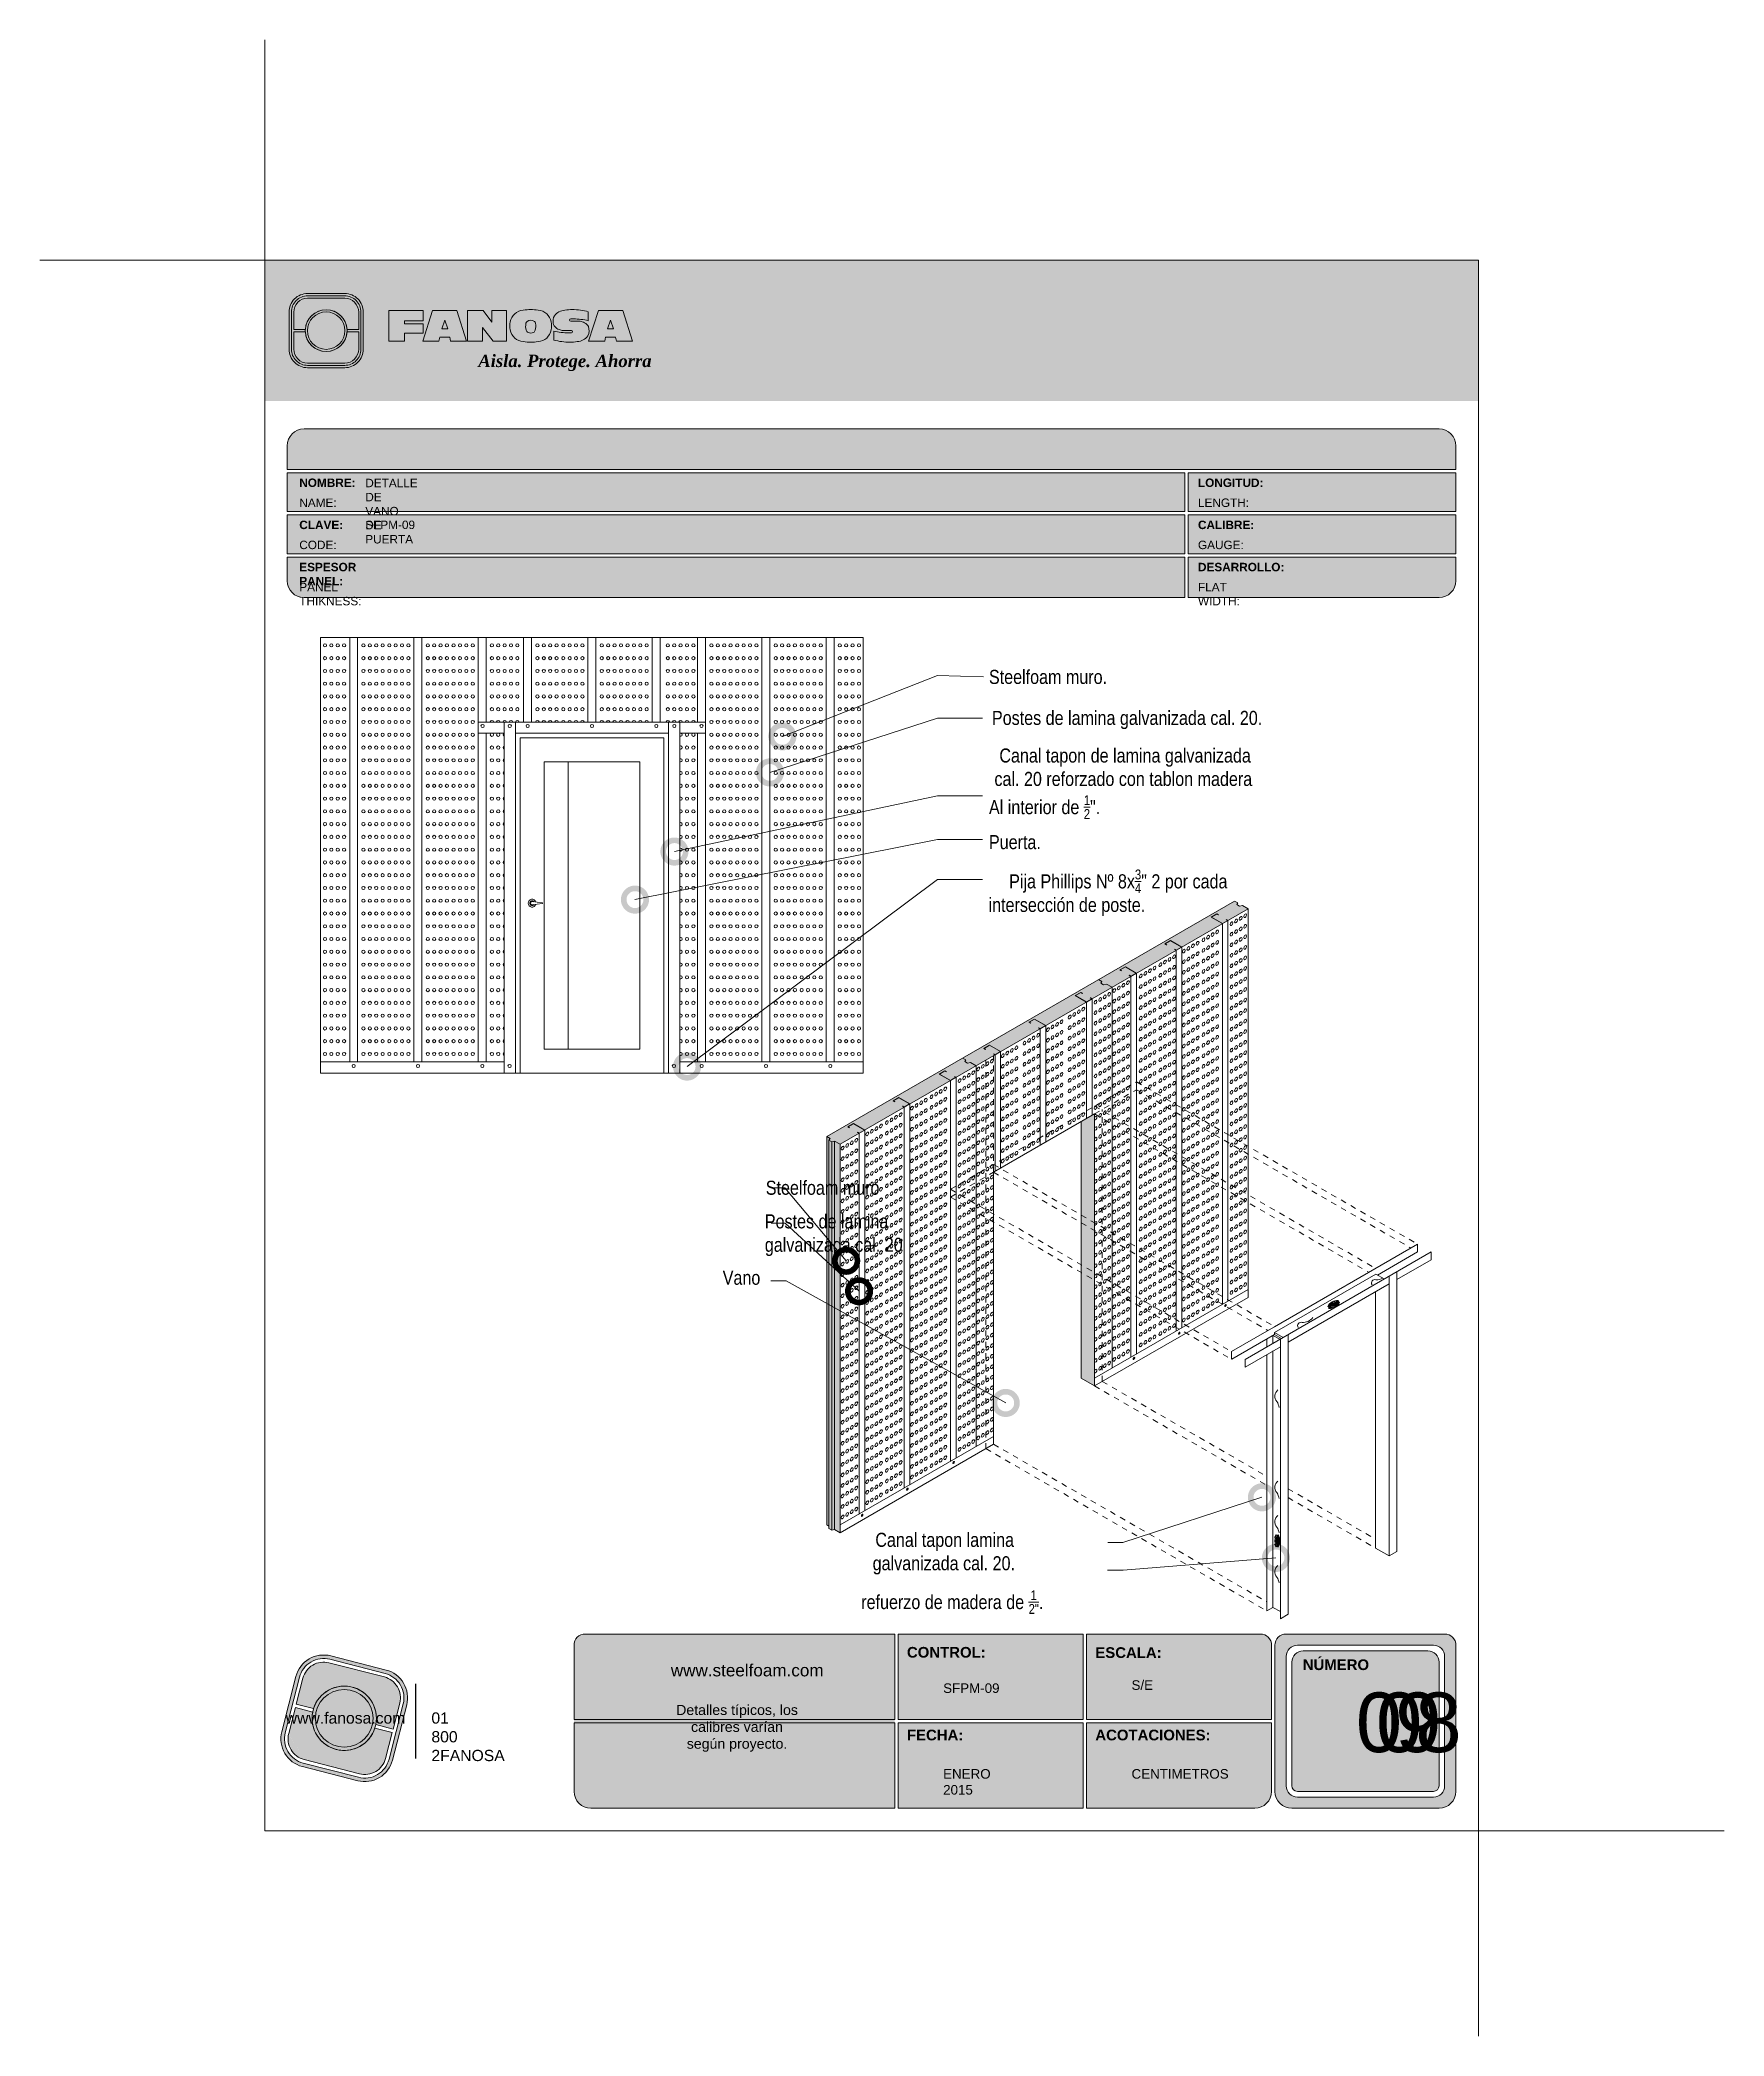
# Model space of a CAD drawing. Header units: millimetres. Extents: x 660.7 to 690.7, y 81.2 to 116.7.
import ezdxf

# ---------------------------------------------------------------- set-up
doc = ezdxf.new("R2010")
doc.units = ezdxf.units.MM
doc.header["$LTSCALE"] = 0.025
doc.linetypes.add('DASHED2', pattern=[9.525, 6.35, -3.175])
doc.linetypes.add('HIDDEN', pattern=[0.375, 0.25, -0.125])
doc.layers.get('0').update_dxf_attribs({"lineweight": 5})
for name, color, linetype, lineweight in [('00-ACERO', 4, 'Continuous', 15), ('ESTRUCTURA', 251, 'Continuous', 9), ('hatch', 252, 'Continuous', 0), ('LAMINA ACCESORIOS', 1, 'Continuous', 20), ('PIJAS', 3, 'Continuous', 0), ('Poliestireno', 253, 'Continuous', 13), ('TEXTO', 7, 'DASHED2', 0), ('TEXTO CUADRO DATOS', 251, 'Continuous', 0)]:
    doc.layers.add(name, color=color, linetype=linetype, lineweight=lineweight)
doc.styles.add('Erika', font='techl___.ttf', dxfattribs={"height": 0.25})
doc.styles.get("Standard").update_dxf_attribs({"font": 'romand.shx'})
doc.dimstyles.new('Erika', dxfattribs={"dimtxt": 0.25, "dimasz": 0.8, "dimexe": 0.5, "dimexo": 0.5, "dimgap": 0, "dimtad": 0, "dimlfac": 0.1, "dimzin": 1, "dimdsep": 46, "dimtxsty": 'Erika', "dimblk": 'DOTSMALL', "dimcen": 2.5, "dimse1": 1, "dimse2": 1, "dimclrd": 252, "dimclre": 252, "dimclrt": 256, "dimadec": 0, "dimazin": 0, "dimtfac": 1, "dimtmove": 0, "dimatfit": 3, "dimldrblk": 'DOTSMALL', "dimfxl": 0, "dimlwd": 0, "dimlwe": 0, "dimarcsym": 0})
pattern_1 = [(0, (15.96236, -53.870676), (0.0714375, 0.0412444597), [0.047625, -0.09525]), (120, (15.96236, -53.870676), (-0.0714374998, 0.04124446), [0.047625, -0.09525]), (60, (15.96236, -53.870676), (2e-10, 0.0824889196), [-0.09525, 0.047625])]

msp = doc.modelspace()

# ---------------------------------------------------------------- texts
at = {"layer": 'TEXTO', "linetype": 'ByBlock', "lineweight": 0, "char_height": 0.25, "attachment_point": 1, "style": 'Erika'}
for s, insert in [('{\\C30;Steelfoam }muro.', (677.581, 105.48)), ('Puerta.', (677.581, 102.541)), ('{\\C30;Steelfoam }muro', (673.611, 96.392)), ('Postes de lamina \\Pgalvanizada cal. 20', (673.594, 95.794)), ('Vano', (672.845, 94.791))]:
    msp.add_mtext(s, dxfattribs=dict(at, insert=insert))
for s, insert, width in [('{\\W0.667632; }Postes de lamina galvanizada cal. 20.', (677.581, 104.751), 6.61992), ('\\A1;{\\W2.32492; }Canal tapon de lamina galvanizada \\P{\\W1.22006; }cal. 20 reforzado con tablon madera\\PAl interior de {\\H0.7x;\\S1/2;}".', (677.581, 104.082), 6.61992), ('\\A1;{\\W4.61159; }Pija Phillips Nº 8x{\\H0.7x;\\S3/4;\\H1.429x;" 2 por cada \\Pintersección de poste.}', (677.573, 101.928), 6.60546), ('\\A1;{\\W3.87309; }Canal tapon lamina \\P{\\W3.2823; }galvanizada cal. 20.', (675.251, 90.128), 4.38588), ('\\A1;{\\W0.732045; }refuerzo de madera de {\\H0.7x;\\S1/2";}.', (675.251, 89.106), 4.38588)]:
    msp.add_mtext(s, dxfattribs=dict(at, insert=insert, width=width))
at = {"layer": 'TEXTO CUADRO DATOS', "attachment_point": 1}
for s, insert, char_height, width in [('{\\fArial|b1|i0|c0|p34;NOMBRE:}', (665.313, 108.885), 0.15, 0.00323), ('{\\fArial|b0|i0|c0|p34;DETALLE DE VANO DE PUERTA}', (666.487, 108.88), 0.15, 0.00323), ('{\\fArial|b1|i0|c0|p34;LONGITUD:}', (681.299, 108.885), 0.15, 0.00323), ('{\\fArial|b0|i0|c0|p34;NAME:}', (665.313, 108.529), 0.15, 0.00323), ('{\\fArial|b0|i0|c0|p34;LENGTH:}', (681.299, 108.529), 0.15, 0.00323), ('{\\fArial|b1|i0|c0|p34;CLAVE:}', (665.313, 108.135), 0.15, 0.00323), ('{\\fArial|b0|i0|c0|p34;SFPM-09}', (666.487, 108.136), 0.15, 0.00323), ('{\\fArial|b1|i0|c0|p34;CALIBRE:}', (681.299, 108.135), 0.15, 0.00323), ('{\\fArial|b0|i0|c0|p34;CODE:}', (665.313, 107.779), 0.15, 0.00323), ('{\\fArial|b0|i0|c0|p34;GAUGE:}', (681.299, 107.779), 0.15, 0.00323), ('{\\fArial|b1|i0|c0|p34;ESPESOR PANEL:}', (665.313, 107.385), 0.15, 0.00323), ('{\\fArial|b1|i0|c0|p34;DESARROLLO:}', (681.299, 107.385), 0.15, 0.00323), ('{\\fArial|b0|i0|c0|p34;PANEL THIKNESS:}', (665.313, 107.029), 0.15, 0.00323), ('{\\fArial|b0|i0|c0|p34;FLAT WIDTH:}', (681.299, 107.029), 0.15, 0.00323), ('{\\fArial|b1|i0|c0|p34;CONTROL:}', (676.122, 88.097), 0.19, 0.00323), ('{\\fArial|b1|i0|c0|p34;ESCALA:}', (679.473, 88.092), 0.19, 0.00323), ('{\\fArial|b0|i0|c0|p34;www.steelfoam.com\\P\\W6.892;  \\W1;\\P\\H0.8279x;\\W1.3542; \\W1;Detalles típicos, los \\P{\\W5.14067; }calibres varían \\P{\\W4.05544; }según proyecto.}', (671.922, 87.791), 0.21742, 2.32638), ('{\\fArial|b1|i0|c0|p34;NÚMERO}', (683.163, 87.876), 0.19, 0.00323), ('{\\fArial|b0|i0|c0|p34;SFPM-09}', (676.766, 87.449), 0.17, 0.00323), ('{\\fArial|b0|i0|c0|p34;S/E}', (680.117, 87.504), 0.17, 0.00323), ('{\\fArial|b0|i0|c0|p34;\\T0.75;09}', (684.107, 87.286), 1.06042, 0.00457), ('{\\fArial|b0|i0|c0|p34;\\T0.75;08}', (684.465, 87.286), 1.06042, 0.00457), ('{\\fArial|b1|i0|c0|p34;FECHA:}', (676.122, 86.625), 0.19, 0.00323), ('{\\fArial|b1|i0|c0|p34;ACOTACIONES:}', (679.473, 86.625), 0.19, 0.00323), ('{\\fArial|b0|i0|c0|p34;ENERO 2015}', (676.766, 85.924), 0.17, 0.00323), ('{\\fArial|b0|i0|c0|p34;CENTIMETROS}', (680.117, 85.924), 0.17, 0.00323)]:
    msp.add_mtext(s, dxfattribs=dict(at, insert=insert, char_height=char_height, width=width))

# ---------------------------------------------------------------- blocks, each defined once
blk = doc.blocks.new('LOGO GRIS')
h = blk.add_hatch(color=254)
edge = h.paths.add_edge_path()
edge.add_arc((2075.553, 279.298), 0.508, 255.6008, 345.6008, ccw=False)
edge.add_line((2075.427, 278.806), (2074.442, 279.058))
edge.add_arc((2074.569, 279.551), 0.508, 165.6008, 255.6008, ccw=False)
edge.add_line((2074.076, 279.677), (2074.329, 280.662))
edge.add_arc((2074.821, 280.535), 0.508, 75.6008, 165.6008, ccw=False)
edge.add_line((2074.948, 281.027), (2075.932, 280.775))
edge.add_arc((2075.806, 280.282), 0.508, -14.3992, 75.6008, ccw=False)
edge.add_line((2076.298, 280.156), (2076.045, 279.172))
edge = h.paths.add_edge_path(flags=16)
edge.add_arc((2075.553, 279.298), 0.445, 255.6008, 345.6008, ccw=False)
edge.add_line((2075.442, 278.867), (2074.458, 279.12))
edge.add_arc((2074.569, 279.551), 0.445, 165.6008, 255.6008, ccw=False)
edge.add_line((2074.138, 279.661), (2074.391, 280.646))
edge.add_arc((2074.821, 280.535), 0.445, 75.6008, 165.6008, ccw=False)
edge.add_line((2074.932, 280.966), (2075.916, 280.713))
edge.add_arc((2075.806, 280.282), 0.445, -14.3992, 75.6008, ccw=False)
edge.add_line((2076.236, 280.172), (2075.984, 279.187))
h = blk.add_hatch(color=254)
edge = h.paths.add_edge_path()
edge.add_line((2076.056, 279.726), (2076.175, 280.188))
edge.add_arc((2075.806, 280.282), 0.381, 345.6008, 435.6008)
edge.add_line((2075.901, 280.652), (2074.916, 280.904))
edge.add_arc((2074.821, 280.535), 0.381, 75.6008, 165.6008)
edge.add_line((2074.452, 280.63), (2074.334, 280.168))
edge.add_line((2074.334, 280.168), (2074.642, 280.089))
edge.add_arc((2075.187, 279.917), 0.572, -11.2145, 162.416, ccw=False)
edge.add_line((2075.748, 279.805), (2076.056, 279.726))
h = blk.add_hatch(color=254)
h.paths.add_polyline_path([(2074.615, 279.917, 1), (2075.759, 279.917, 1)])
h.paths.add_polyline_path([(2075.7, 279.917, -1), (2074.675, 279.917, -1)], flags=16)
blk.add_hatch(color=252).paths.add_polyline_path([(2075.7, 279.917, 1), (2074.675, 279.917, 1)])
h = blk.add_hatch(color=254)
edge = h.paths.add_edge_path()
edge.add_arc((2075.187, 279.917), 0.572, 168.7855, 342.416)
edge.add_line((2075.732, 279.744), (2076.041, 279.665))
edge.add_line((2076.041, 279.665), (2075.922, 279.203))
edge.add_arc((2075.553, 279.298), 0.381, 255.6008, 345.6008, ccw=False)
edge.add_line((2075.458, 278.929), (2074.474, 279.182))
edge.add_arc((2074.569, 279.551), 0.381, 165.6008, 255.6008, ccw=False)
edge.add_line((2074.199, 279.645), (2074.318, 280.107))
edge.add_line((2074.318, 280.107), (2074.626, 280.028))
at = {"color": 254}
for points in [[(2076.045, 279.172, -0.414214), (2075.427, 278.806), (2074.442, 279.058, -0.414214), (2074.076, 279.677), (2074.329, 280.662, -0.414214), (2074.948, 281.027), (2075.932, 280.775, -0.414214), (2076.298, 280.156)], [(2075.984, 279.187, -0.414214), (2075.442, 278.867), (2074.458, 279.12, -0.414214), (2074.138, 279.661), (2074.391, 280.646, -0.414214), (2074.932, 280.966), (2075.916, 280.713, -0.414214), (2076.236, 280.172)], [(2076.056, 279.726), (2076.175, 280.188, 0.414214), (2075.901, 280.652), (2074.916, 280.904, 0.414214), (2074.452, 280.63), (2074.334, 280.168), (2074.642, 280.089, -0.945905), (2075.748, 279.805)], [(2074.626, 280.028, 0.945905), (2075.732, 279.744), (2076.041, 279.665), (2075.922, 279.203, -0.414214), (2075.458, 278.929), (2074.474, 279.182, -0.414214), (2074.199, 279.645), (2074.318, 280.107)]]:
    blk.add_lwpolyline(points, format="xyb", close=True, dxfattribs=at)
for radius in [0.572, 0.513]:
    blk.add_circle((2075.187, 279.917), radius, dxfattribs=at)
blk = doc.blocks.new('FANOSA')
at = {"color": 253, "const_width": 0.02}
blk.add_lwpolyline([(365.318, 247.98), (365.318, 246.643)], dxfattribs=at)
at = {"color": 254}
blk.add_blockref('LOGO GRIS', (-1711.139, -32.554), dxfattribs=at)
at = {"layer": 'TEXTO CUADRO DATOS', "char_height": 0.2, "width": 0.00323, "attachment_point": 1}
for s, insert in [('{\\fArial|b0|i0|c0|p34;www.fanosa.com}', (363.008, 247.468)), ('{\\fArial|b0|i0|c0|p34;01 800 2FANOSA}', (365.599, 247.468))]:
    blk.add_mtext(s, dxfattribs=dict(at, insert=insert))
blk = doc.blocks.new('LOGO 1')
for color, points in [(7, [(362.634, 273.301), (362.634, 270.801), (384.224, 270.801), (384.224, 273.301)]), (30, [(364.098, 272.072), (364.305, 272.072), (364.305, 272.381, 0.414214), (364.057, 272.629), (363.397, 272.629, 0.414214), (363.15, 272.381), (363.15, 272.072), (363.357, 272.072, -0.945905)]), (7, [(364.842, 272.41), (365.45, 272.41), (365.45, 272.225), (365.12, 272.225), (365.12, 272.172), (365.45, 272.172), (365.45, 272.005), (365.12, 272.005), (365.12, 271.861), (364.842, 271.861)]), (252, [(364.06, 272.051, 1), (363.395, 272.051, 1)]), (170, [(364.305, 271.721), (364.305, 272.031), (364.098, 272.031, -0.945905), (363.357, 272.031), (363.15, 272.031), (363.15, 271.721, 0.414214), (363.397, 271.474), (364.057, 271.474, 0.414214)])]:
    blk.add_hatch(color=color).paths.add_polyline_path(points)
h = blk.add_hatch(color=7)
edge = h.paths.add_edge_path()
edge.add_arc((364.057, 271.721), 0.33, -90, 0, ccw=False)
edge.add_line((364.057, 271.391), (363.397, 271.391))
edge.add_arc((363.397, 271.721), 0.33, 180, 270, ccw=False)
edge.add_line((363.067, 271.721), (363.067, 272.381))
edge.add_arc((363.397, 272.381), 0.33, 90, 180, ccw=False)
edge.add_line((363.397, 272.711), (364.057, 272.711))
edge.add_arc((364.057, 272.381), 0.33, 0, 90, ccw=False)
edge.add_line((364.387, 272.381), (364.387, 271.721))
edge = h.paths.add_edge_path(flags=16)
edge.add_arc((364.057, 271.721), 0.289, 270, 360, ccw=False)
edge.add_line((364.057, 271.433), (363.397, 271.433))
edge.add_arc((363.397, 271.721), 0.289, 180, 270, ccw=False)
edge.add_line((363.109, 271.721), (363.109, 272.381))
edge.add_arc((363.397, 272.381), 0.289, 90, 180, ccw=False)
edge.add_line((363.397, 272.67), (364.057, 272.67))
edge.add_arc((364.057, 272.381), 0.289, 0, 90, ccw=False)
edge.add_line((364.346, 272.381), (364.346, 271.721))
h = blk.add_hatch(color=7)
h.paths.add_polyline_path([(363.356, 272.051, 1), (364.099, 272.051, 1)])
h.paths.add_polyline_path([(364.06, 272.051, -1), (363.395, 272.051, -1)], flags=16)
h = blk.add_hatch(color=7)
h.paths.add_polyline_path([(365.621, 272.41), (365.449, 271.861), (365.733, 271.861), (365.748, 271.934), (365.927, 271.934), (365.941, 271.861), (366.226, 271.861), (366.054, 272.41)])
h.paths.add_polyline_path([(365.837, 272.237), (365.891, 272.081), (365.784, 272.081)], flags=16)
h = blk.add_hatch(color=7)
h.paths.add_polyline_path([(366.936, 272.41), (366.671, 272.41), (366.671, 272.199), (366.522, 272.41), (366.24, 272.41), (366.24, 271.861), (366.505, 271.861), (366.505, 272.107), (366.695, 271.861), (366.936, 271.861)])
h.paths.add_polyline_path([(367.497, 272.414, 0.094039), (367.234, 272.414, 0.349778), (367.001, 272.207, 0.097373), (367.001, 272.064, 0.349778), (367.234, 271.857, 0.094039), (367.497, 271.857, 0.349778), (367.73, 272.064, 0.097373), (367.73, 272.207, 0.349778)])
h.paths.add_polyline_path([(367.3, 272.215, -0.379938), (367.431, 272.215, -0.158874), (367.45, 272.182, -0.126358), (367.446, 272.057, -0.214274), (367.413, 272.019, -0.222612), (367.318, 272.019, -0.214274), (367.285, 272.057, -0.126358), (367.281, 272.182, -0.158874)], flags=16)
h.paths.add_polyline_path([(368.078, 272.26), (368.128, 272.26, -0.058695), (368.39, 272.228), (368.39, 272.388, 0.06396), (368.105, 272.426, 0.046916), (367.973, 272.414, 0.222969), (367.786, 272.314, 0.165417), (367.767, 272.182, 0.195223), (367.816, 272.1, 0.077246), (367.888, 272.064, 0.080669), (367.961, 272.052), (368.09, 272.052, -1), (368.09, 272.011), (368.039, 272.011, -0.058695), (367.777, 272.044), (367.777, 271.883, 0.06396), (368.062, 271.845, 0.046916), (368.194, 271.857, 0.222969), (368.381, 271.957, 0.209114), (368.391, 272.123, 0.130102), (368.364, 272.161, 0.092678), (368.279, 272.208, 0.080669), (368.206, 272.22), (368.078, 272.22, -1)])
h.paths.add_polyline_path([(369.002, 272.41), (368.569, 272.41), (368.396, 271.861), (368.681, 271.861), (368.696, 271.934), (368.875, 271.934), (368.889, 271.861), (369.174, 271.861)])
h.paths.add_polyline_path([(368.785, 272.237), (368.839, 272.081), (368.732, 272.081)], flags=16)
at = {"color": 7}
for points in [[(364.387, 271.721, -0.414214), (364.057, 271.391), (363.397, 271.391, -0.414214), (363.067, 271.721), (363.067, 272.381, -0.414214), (363.397, 272.711), (364.057, 272.711, -0.414214), (364.387, 272.381)], [(364.346, 271.721, -0.414214), (364.057, 271.433), (363.397, 271.433, -0.414214), (363.109, 271.721), (363.109, 272.381, -0.414214), (363.397, 272.67), (364.057, 272.67, -0.414214), (364.346, 272.381)], [(367.73, 272.207, 0.349778), (367.497, 272.414, 0.094039), (367.234, 272.414, 0.349778), (367.001, 272.207, 0.097373), (367.001, 272.064, 0.349778), (367.234, 271.857, 0.094039), (367.497, 271.857, 0.349778), (367.73, 272.064, 0.097373)], [(368.364, 272.161, 0.09281), (368.279, 272.208, 0.080669), (368.206, 272.22), (368.078, 272.22, -1), (368.078, 272.26), (368.128, 272.26, -0.058695), (368.39, 272.228), (368.39, 272.388, 0.06396), (368.105, 272.426, 0.046916), (367.973, 272.414, 0.222969), (367.786, 272.314, 0.165417), (367.767, 272.182, 0.195223), (367.816, 272.1, 0.077246), (367.888, 272.064, 0.080669), (367.961, 272.052), (368.09, 272.052, -1), (368.09, 272.011), (368.039, 272.011, -0.058695), (367.777, 272.044), (367.777, 271.883, 0.06396), (368.062, 271.845, 0.046916), (368.194, 271.857, 0.222969), (368.381, 271.957, 0.209114), (368.391, 272.123, 0.13418)], [(367.285, 272.057, 0.214274), (367.318, 272.019, 0.222612), (367.413, 272.019, 0.214274), (367.446, 272.057, 0.126358), (367.45, 272.182, 0.158874), (367.431, 272.215, 0.379938), (367.3, 272.215, 0.158874), (367.281, 272.182, 0.126358)]]:
    blk.add_lwpolyline(points, format="xyb", close=True, dxfattribs=at)
at = {"color": 30}
blk.add_lwpolyline([(364.305, 272.072), (364.305, 272.381, 0.414214), (364.057, 272.629), (363.397, 272.629, 0.414214), (363.15, 272.381), (363.15, 272.072), (363.357, 272.072, -0.945905), (364.098, 272.072)], format="xyb", close=True, dxfattribs=at)
at = {"color": 7}
for points in [[(364.842, 272.41), (365.45, 272.41), (365.45, 272.225), (365.12, 272.225), (365.12, 272.172), (365.45, 272.172), (365.45, 272.005), (365.12, 272.005), (365.12, 271.861), (364.842, 271.861)], [(365.733, 271.861), (365.449, 271.861), (365.621, 272.41), (366.054, 272.41), (366.226, 271.861), (365.941, 271.861), (365.927, 271.934), (365.748, 271.934)], [(366.505, 272.107), (366.505, 271.861), (366.24, 271.861), (366.24, 272.41), (366.522, 272.41), (366.671, 272.199), (366.671, 272.41), (366.936, 272.41), (366.936, 271.861), (366.695, 271.861)], [(368.875, 271.934), (368.889, 271.861), (369.174, 271.861), (369.002, 272.41), (368.569, 272.41), (368.396, 271.861), (368.681, 271.861), (368.696, 271.934)], [(365.784, 272.081), (365.837, 272.237), (365.891, 272.081)], [(368.839, 272.081), (368.785, 272.237), (368.732, 272.081)]]:
    blk.add_lwpolyline(points, close=True, dxfattribs=at)
at = {"color": 170}
blk.add_lwpolyline([(363.357, 272.031, 0.945905), (364.098, 272.031), (364.305, 272.031), (364.305, 271.721, -0.414214), (364.057, 271.474), (363.397, 271.474, -0.414214), (363.15, 271.721), (363.15, 272.031)], format="xyb", close=True, dxfattribs=at)
at = {"color": 7}
for radius in [0.371, 0.333]:
    blk.add_circle((363.727, 272.051), radius, dxfattribs=at)
at = {"color": 254, "insert": (366.432, 271.623), "char_height": 0.22, "width": 5.44848, "attachment_point": 1}
blk.add_mtext('{\\fBookman Old Style|b1|i1|c0|p18;\\C255;Aisla. Protege. Ahorra}', dxfattribs=at)
blk = doc.blocks.new('pij')
at = {"layer": 'PIJAS', "lineweight": 0}
for p, q in [((762.444, 94.483), (762.44, 94.486)), ((762.445, 94.475), (762.441, 94.478)), ((762.451, 94.495), (762.446, 94.497)), ((762.454, 94.5), (762.458, 94.498))]:
    blk.add_line(p, q, dxfattribs=at)
for centre, radius, start, end in [((762.449, 94.483), 0.01, 163.4425, 211.3049), ((762.459, 94.482), 0.0203, 131.3979, 168.6021), ((762.434, 94.487), 0.0193, 296.3011, 316.5575), ((762.431, 94.499), 0.0203, 311.3979, 348.6021), ((762.435, 94.478), 0.01, 343.4425, 31.3049), ((762.445, 94.485), 0.01, 268.6951, 316.5575), ((762.453, 94.49), 0.01, 88.6951, 136.5575), ((762.422, 94.503), 0.0389, 311.3979, 318.8318), ((762.451, 94.505), 0.01, 268.6951, 316.5575), ((762.439, 94.494), 0.0203, 311.3979, 348.6021), ((762.449, 94.493), 0.01, 343.4425, 31.3049)]:
    blk.add_arc(centre, radius, start, end, dxfattribs=at)
at = {"layer": 'PIJAS', "lineweight": 0, "extrusion": (0, 0, -1)}
for centre, major_axis, start_param, end_param in [((762.446, 94.49), (-0.0108, -0.0186), 6.167322, 9.561014), ((762.448, 94.488), (-0.0108, -0.0186), 5.759587, 10.581991), ((762.452, 94.486), (-0.0056, -0.00971), 5.759587, 9.948377)]:
    blk.add_ellipse(centre, major_axis=major_axis, ratio=0.440998, start_param=start_param, end_param=end_param, dxfattribs=at)
blk = doc.blocks.new('_DotSmall')
at = {"color": 0, "linetype": 'ByBlock', "const_width": 0.5}
blk.add_lwpolyline([(-0.0625, 0, 1), (0.0625, 0, 1)], format="xyb", close=True, dxfattribs=at)
blk = doc.blocks.new('00')
at = {"layer": 'hatch', "linetype": 'ByBlock', "lineweight": 0}
for centre in [(673.58, 158.107), (673.675, 158.107), (673.77, 158.107), (673.864, 158.107), (674.151, 158.107), (674.246, 158.107), (674.34, 158.107), (674.435, 158.107), (674.534, 158.107), (674.628, 158.107), (674.723, 158.107), (674.818, 158.107), (675.105, 158.107), (675.199, 158.107), (675.294, 158.107), (675.388, 158.107), (675.487, 158.107), (675.582, 158.107), (675.677, 158.107), (675.771, 158.107), (676.055, 158.107), (676.149, 158.107), (676.244, 158.107), (676.339, 158.107), (676.433, 158.107), (676.73, 158.107), (676.825, 158.107), (676.919, 158.107), (677.014, 158.107), (677.113, 158.107), (677.208, 158.107), (677.302, 158.107), (677.397, 158.107), (677.684, 158.107), (677.778, 158.107), (677.873, 158.107), (677.968, 158.107), (678.066, 158.107), (678.161, 158.107), (678.256, 158.107), (678.35, 158.107), (678.663, 158.107), (678.758, 158.107), (678.852, 158.107), (678.947, 158.107), (679.042, 158.107), (679.309, 158.107), (679.404, 158.107), (679.499, 158.107), (679.593, 158.107), (679.692, 158.107), (679.787, 158.107), (679.881, 158.107), (679.976, 158.107), (680.263, 158.107), (680.357, 158.107), (680.452, 158.107), (680.547, 158.107), (680.646, 158.107), (680.74, 158.107), (680.835, 158.107), (680.93, 158.107), (681.212, 158.107), (681.306, 158.107), (681.401, 158.107), (681.496, 158.107), (673.58, 157.917), (673.58, 157.728), (673.675, 157.917), (673.675, 157.728), (673.77, 157.917), (673.77, 157.728), (673.864, 157.917), (673.864, 157.728), (674.151, 157.917), (674.151, 157.728), (674.246, 157.917), (674.246, 157.728), (674.34, 157.917), (674.34, 157.728), (674.435, 157.917), (674.435, 157.728), (674.534, 157.917), (674.534, 157.728), (674.628, 157.917), (674.628, 157.728), (674.723, 157.917), (674.723, 157.728), (674.818, 157.917), (674.818, 157.728), (675.105, 157.917), (675.105, 157.728), (675.199, 157.917), (675.199, 157.728), (675.294, 157.917), (675.294, 157.728), (675.388, 157.917), (675.388, 157.728), (675.487, 157.917), (675.487, 157.728), (675.582, 157.917), (675.582, 157.728), (675.677, 157.917), (675.677, 157.728), (675.771, 157.917), (675.771, 157.728), (676.055, 157.917), (676.055, 157.728), (676.149, 157.917), (676.149, 157.728), (676.244, 157.917), (676.244, 157.728), (676.339, 157.917), (676.339, 157.728), (676.433, 157.917), (676.433, 157.728), (676.73, 157.917), (676.73, 157.728), (676.825, 157.917), (676.825, 157.728), (676.919, 157.917), (676.919, 157.728), (677.014, 157.917), (677.014, 157.728), (677.113, 157.917), (677.113, 157.728), (677.208, 157.917), (677.208, 157.728), (677.302, 157.917), (677.302, 157.728), (677.397, 157.917), (677.397, 157.728), (677.684, 157.917), (677.684, 157.728), (677.778, 157.917), (677.778, 157.728), (677.873, 157.917), (677.873, 157.728), (677.968, 157.917), (677.968, 157.728), (678.066, 157.917), (678.066, 157.728), (678.161, 157.917), (678.161, 157.728), (678.256, 157.917), (678.256, 157.728), (678.35, 157.917), (678.35, 157.728), (678.663, 157.917), (678.663, 157.728), (678.758, 157.917), (678.758, 157.728), (678.852, 157.917), (678.852, 157.728), (678.947, 157.917), (678.947, 157.728), (679.042, 157.917), (679.042, 157.728), (679.309, 157.917), (679.309, 157.728), (679.404, 157.917), (679.404, 157.728), (679.499, 157.917), (679.499, 157.728), (679.593, 157.917), (679.593, 157.728), (679.692, 157.917), (679.692, 157.728), (679.787, 157.917), (679.787, 157.728), (679.881, 157.917), (679.881, 157.728), (679.976, 157.917), (679.976, 157.728), (680.263, 157.917), (680.263, 157.728), (680.357, 157.917), (680.357, 157.728), (680.452, 157.917), (680.452, 157.728), (680.547, 157.917), (680.547, 157.728), (680.646, 157.917), (680.646, 157.728), (680.74, 157.917), (680.74, 157.728), (680.835, 157.917), (680.835, 157.728), (680.93, 157.917), (680.93, 157.728), (681.212, 157.917), (681.212, 157.728), (681.306, 157.917), (681.306, 157.728), (681.401, 157.917), (681.401, 157.728), (681.496, 157.917), (681.496, 157.728), (673.58, 157.539), (673.675, 157.539), (673.77, 157.539), (673.864, 157.539), (674.151, 157.539), (674.246, 157.539), (674.34, 157.539), (674.435, 157.539), (674.534, 157.539), (674.628, 157.539), (674.723, 157.539), (674.818, 157.539), (675.105, 157.539), (675.199, 157.539), (675.294, 157.539), (675.388, 157.539), (675.487, 157.539), (675.582, 157.539), (675.677, 157.539), (675.771, 157.539), (676.055, 157.539), (676.149, 157.539), (676.244, 157.539), (676.339, 157.539), (676.433, 157.539), (676.73, 157.539), (676.825, 157.539), (676.919, 157.539), (677.014, 157.539), (677.113, 157.539), (677.208, 157.539), (677.302, 157.539), (677.397, 157.539), (677.684, 157.539), (677.778, 157.539), (677.873, 157.539), (677.968, 157.539), (678.066, 157.539), (678.161, 157.539), (678.256, 157.539), (678.35, 157.539), (678.663, 157.539), (678.758, 157.539), (678.852, 157.539), (678.947, 157.539), (679.042, 157.539), (679.309, 157.539), (679.404, 157.539), (679.499, 157.539), (679.593, 157.539), (679.692, 157.539), (679.787, 157.539), (679.881, 157.539), (679.976, 157.539), (680.263, 157.539), (680.357, 157.539), (680.452, 157.539), (680.547, 157.539), (680.646, 157.539), (680.74, 157.539), (680.835, 157.539), (680.93, 157.539), (681.212, 157.539), (681.306, 157.539), (681.401, 157.539), (681.496, 157.539), (673.58, 157.35), (673.58, 157.16), (673.675, 157.35), (673.675, 157.16), (673.77, 157.35), (673.77, 157.16), (673.864, 157.35), (673.864, 157.16), (674.151, 157.35), (674.151, 157.16), (674.246, 157.35), (674.246, 157.16), (674.34, 157.35), (674.34, 157.16), (674.435, 157.35), (674.435, 157.16), (674.534, 157.35), (674.534, 157.16), (674.628, 157.35), (674.628, 157.16), (674.723, 157.35), (674.723, 157.16), (674.818, 157.35), (674.818, 157.16), (675.105, 157.35), (675.105, 157.16), (675.199, 157.35), (675.199, 157.16), (675.294, 157.35), (675.294, 157.16), (675.388, 157.35), (675.388, 157.16), (675.487, 157.35), (675.487, 157.16), (675.582, 157.35), (675.582, 157.16), (675.677, 157.35), (675.677, 157.16), (675.771, 157.35), (675.771, 157.16), (676.055, 157.35), (676.055, 157.16), (676.149, 157.35), (676.149, 157.16), (676.244, 157.35), (676.244, 157.16), (676.339, 157.35), (676.339, 157.16), (676.433, 157.35), (676.433, 157.16), (676.73, 157.35), (676.73, 157.16), (676.825, 157.35), (676.825, 157.16), (676.919, 157.35), (676.919, 157.16), (677.014, 157.35), (677.014, 157.16), (677.113, 157.35), (677.113, 157.16), (677.208, 157.35), (677.208, 157.16), (677.302, 157.35), (677.302, 157.16), (677.397, 157.35), (677.397, 157.16), (677.684, 157.35), (677.684, 157.16), (677.778, 157.35), (677.778, 157.16), (677.873, 157.35), (677.873, 157.16), (677.968, 157.35), (677.968, 157.16), (678.066, 157.35), (678.066, 157.16), (678.161, 157.35), (678.161, 157.16), (678.256, 157.35), (678.256, 157.16), (678.35, 157.35), (678.35, 157.16), (678.663, 157.35), (678.663, 157.16), (678.758, 157.35), (678.758, 157.16), (678.852, 157.35), (678.852, 157.16), (678.947, 157.35), (678.947, 157.16), (679.042, 157.35), (679.042, 157.16), (679.309, 157.35), (679.309, 157.16), (679.404, 157.35), (679.404, 157.16), (679.499, 157.35), (679.499, 157.16), (679.593, 157.35), (679.593, 157.16), (679.692, 157.35), (679.692, 157.16), (679.787, 157.35), (679.787, 157.16), (679.881, 157.35), (679.881, 157.16), (679.976, 157.35), (679.976, 157.16), (680.263, 157.35), (680.263, 157.16), (680.357, 157.35), (680.357, 157.16), (680.452, 157.35), (680.452, 157.16), (680.547, 157.35), (680.547, 157.16), (680.646, 157.35), (680.646, 157.16), (680.74, 157.35), (680.74, 157.16), (680.835, 157.35), (680.835, 157.16), (680.93, 157.35), (680.93, 157.16), (681.212, 157.35), (681.212, 157.16), (681.306, 157.35), (681.306, 157.16), (681.401, 157.35), (681.401, 157.16), (681.496, 157.35), (681.496, 157.16), (673.58, 156.971), (673.675, 156.971), (673.77, 156.971), (673.864, 156.971), (674.151, 156.971), (674.246, 156.971), (674.34, 156.971), (674.435, 156.971), (674.534, 156.971), (674.628, 156.971), (674.723, 156.971), (674.818, 156.971), (675.105, 156.971), (675.199, 156.971), (675.294, 156.971), (675.388, 156.971), (675.487, 156.971), (675.582, 156.971), (675.677, 156.971), (675.771, 156.971), (679.309, 156.971), (679.404, 156.971), (679.499, 156.971), (679.593, 156.971), (679.692, 156.971), (679.787, 156.971), (679.881, 156.971), (679.976, 156.971), (680.263, 156.971), (680.357, 156.971), (680.452, 156.971), (680.547, 156.971), (680.646, 156.971), (680.74, 156.971), (680.835, 156.971), (680.93, 156.971), (681.212, 156.971), (681.306, 156.971), (681.401, 156.971), (681.496, 156.971), (673.58, 156.782), (673.58, 156.592), (673.675, 156.782), (673.675, 156.592), (673.77, 156.782), (673.77, 156.592), (673.864, 156.782), (673.864, 156.592), (674.151, 156.782), (674.151, 156.592), (674.246, 156.782), (674.246, 156.592), (674.34, 156.782), (674.34, 156.592), (674.435, 156.782), (674.435, 156.592), (674.534, 156.782), (674.534, 156.592), (674.628, 156.782), (674.628, 156.592), (674.723, 156.782), (674.723, 156.592), (674.818, 156.782), (674.818, 156.592), (675.105, 156.782), (675.105, 156.592), (675.199, 156.782), (675.199, 156.592), (675.294, 156.782), (675.294, 156.592), (675.388, 156.782), (675.388, 156.592), (675.487, 156.782), (675.487, 156.592), (675.582, 156.782), (675.582, 156.592), (675.677, 156.782), (675.677, 156.592), (675.771, 156.782), (675.771, 156.592), (676.055, 156.782), (676.055, 156.592), (676.149, 156.782), (676.149, 156.592), (678.947, 156.782), (678.947, 156.592), (679.042, 156.782), (679.042, 156.592), (679.309, 156.782), (679.309, 156.592), (679.404, 156.782), (679.404, 156.592), (679.499, 156.782), (679.499, 156.592), (679.593, 156.782), (679.593, 156.592), (679.692, 156.782), (679.692, 156.592), (679.787, 156.782), (679.787, 156.592), (679.881, 156.782), (679.881, 156.592), (679.976, 156.782), (679.976, 156.592), (680.263, 156.782), (680.263, 156.592), (680.357, 156.782), (680.357, 156.592), (680.452, 156.782), (680.452, 156.592), (680.547, 156.782), (680.547, 156.592), (680.646, 156.782), (680.646, 156.592), (680.74, 156.782), (680.74, 156.592), (680.835, 156.782), (680.835, 156.592), (680.93, 156.782), (680.93, 156.592), (681.212, 156.782), (681.212, 156.592), (681.306, 156.782), (681.306, 156.592), (681.401, 156.782), (681.401, 156.592), (681.496, 156.782), (681.496, 156.592), (673.58, 156.403), (673.675, 156.403), (673.77, 156.403), (673.864, 156.403), (674.151, 156.403), (674.246, 156.403), (674.34, 156.403), (674.435, 156.403), (674.534, 156.403), (674.628, 156.403), (674.723, 156.403), (674.818, 156.403), (675.105, 156.403), (675.199, 156.403), (675.294, 156.403), (675.388, 156.403), (675.487, 156.403), (675.582, 156.403), (675.677, 156.403), (675.771, 156.403), (676.055, 156.403), (676.149, 156.403), (678.947, 156.403), (679.042, 156.403), (679.309, 156.403), (679.404, 156.403), (679.499, 156.403), (679.593, 156.403), (679.692, 156.403), (679.787, 156.403), (679.881, 156.403), (679.976, 156.403), (680.263, 156.403), (680.357, 156.403), (680.452, 156.403), (680.547, 156.403), (680.646, 156.403), (680.74, 156.403), (680.835, 156.403), (680.93, 156.403), (681.212, 156.403), (681.306, 156.403), (681.401, 156.403), (681.496, 156.403), (673.58, 156.214), (673.58, 156.025), (673.675, 156.214), (673.675, 156.025), (673.77, 156.214), (673.77, 156.025), (673.864, 156.214), (673.864, 156.025), (674.151, 156.214), (674.151, 156.025), (674.246, 156.214), (674.246, 156.025), (674.34, 156.214), (674.34, 156.025), (674.435, 156.214), (674.435, 156.025), (674.534, 156.214), (674.534, 156.025), (674.628, 156.214), (674.628, 156.025), (674.723, 156.214), (674.723, 156.025), (674.818, 156.214), (674.818, 156.025), (675.105, 156.214), (675.105, 156.025), (675.199, 156.214), (675.199, 156.025), (675.294, 156.214), (675.294, 156.025), (675.388, 156.214), (675.388, 156.025), (675.487, 156.214), (675.487, 156.025), (675.582, 156.214), (675.582, 156.025), (675.677, 156.214), (675.677, 156.025), (675.771, 156.214), (675.771, 156.025), (676.055, 156.214), (676.055, 156.025), (676.149, 156.214), (676.149, 156.025), (678.947, 156.214), (678.947, 156.025), (679.042, 156.214), (679.042, 156.025), (679.309, 156.214), (679.309, 156.025), (679.404, 156.214), (679.404, 156.025), (679.499, 156.214), (679.499, 156.025), (679.593, 156.214), (679.593, 156.025), (679.692, 156.214), (679.692, 156.025), (679.787, 156.214), (679.787, 156.025), (679.881, 156.214), (679.881, 156.025), (679.976, 156.214), (679.976, 156.025), (680.263, 156.214), (680.263, 156.025), (680.357, 156.214), (680.357, 156.025), (680.452, 156.214), (680.452, 156.025), (680.547, 156.214), (680.547, 156.025), (680.646, 156.214), (680.646, 156.025), (680.74, 156.214), (680.74, 156.025), (680.835, 156.214), (680.835, 156.025), (680.93, 156.214), (680.93, 156.025), (681.212, 156.214), (681.212, 156.025), (681.306, 156.214), (681.306, 156.025), (681.401, 156.214), (681.401, 156.025), (681.496, 156.214), (681.496, 156.025), (673.58, 155.835), (673.675, 155.835), (673.77, 155.835), (673.864, 155.835), (674.151, 155.835), (674.246, 155.835), (674.34, 155.835), (674.435, 155.835), (674.534, 155.835), (674.628, 155.835), (674.723, 155.835), (674.818, 155.835), (675.105, 155.835), (675.199, 155.835), (675.294, 155.835), (675.388, 155.835), (675.487, 155.835), (675.582, 155.835), (675.677, 155.835), (675.771, 155.835), (676.055, 155.835), (676.149, 155.835), (678.947, 155.835), (679.042, 155.835), (679.309, 155.835), (679.404, 155.835), (679.499, 155.835), (679.593, 155.835), (679.692, 155.835), (679.787, 155.835), (679.881, 155.835), (679.976, 155.835), (680.263, 155.835), (680.357, 155.835), (680.452, 155.835), (680.547, 155.835), (680.646, 155.835), (680.74, 155.835), (680.835, 155.835), (680.93, 155.835), (681.212, 155.835), (681.306, 155.835), (681.401, 155.835), (681.496, 155.835), (673.58, 155.646), (673.58, 155.457), (673.675, 155.646), (673.675, 155.457), (673.77, 155.646), (673.77, 155.457), (673.864, 155.646), (673.864, 155.457), (674.151, 155.646), (674.151, 155.457), (674.246, 155.646), (674.246, 155.457), (674.34, 155.646), (674.34, 155.457), (674.435, 155.646), (674.435, 155.457), (674.534, 155.646), (674.534, 155.457), (674.628, 155.646), (674.628, 155.457), (674.723, 155.646), (674.723, 155.457), (674.818, 155.646), (674.818, 155.457), (675.105, 155.646), (675.105, 155.457), (675.199, 155.646), (675.199, 155.457), (675.294, 155.646), (675.294, 155.457), (675.388, 155.646), (675.388, 155.457), (675.487, 155.646), (675.487, 155.457), (675.582, 155.646), (675.582, 155.457), (675.677, 155.646), (675.677, 155.457), (675.771, 155.646), (675.771, 155.457), (676.055, 155.646), (676.055, 155.457), (676.149, 155.646), (676.149, 155.457), (678.947, 155.646), (678.947, 155.457), (679.042, 155.646), (679.042, 155.457), (679.309, 155.646), (679.309, 155.457), (679.404, 155.646), (679.404, 155.457), (679.499, 155.646), (679.499, 155.457), (679.593, 155.646), (679.593, 155.457), (679.692, 155.646), (679.692, 155.457), (679.787, 155.646), (679.787, 155.457), (679.881, 155.646), (679.881, 155.457), (679.976, 155.646), (679.976, 155.457), (680.263, 155.646), (680.263, 155.457), (680.357, 155.646), (680.357, 155.457), (680.452, 155.646), (680.452, 155.457), (680.547, 155.646), (680.547, 155.457), (680.646, 155.646), (680.646, 155.457), (680.74, 155.646), (680.74, 155.457), (680.835, 155.646), (680.835, 155.457), (680.93, 155.646), (680.93, 155.457), (681.212, 155.646), (681.212, 155.457), (681.306, 155.646), (681.306, 155.457), (681.401, 155.646), (681.401, 155.457), (681.496, 155.646), (681.496, 155.457), (673.58, 155.267), (673.58, 155.078), (673.675, 155.267), (673.675, 155.078), (673.77, 155.267), (673.77, 155.078), (673.864, 155.267), (673.864, 155.078), (674.151, 155.267), (674.151, 155.078), (674.246, 155.267), (674.246, 155.078), (674.34, 155.267), (674.34, 155.078), (674.435, 155.267), (674.435, 155.078), (674.534, 155.267), (674.534, 155.078), (674.628, 155.267), (674.628, 155.078), (674.723, 155.267), (674.723, 155.078), (674.818, 155.267), (674.818, 155.078), (675.105, 155.267), (675.105, 155.078), (675.199, 155.267), (675.199, 155.078), (675.294, 155.267), (675.294, 155.078), (675.388, 155.267), (675.388, 155.078), (675.487, 155.267), (675.487, 155.078), (675.582, 155.267), (675.582, 155.078), (675.677, 155.267), (675.677, 155.078), (675.771, 155.267), (675.771, 155.078), (676.055, 155.267), (676.055, 155.078), (676.149, 155.267), (676.149, 155.078), (678.947, 155.267), (678.947, 155.078), (679.042, 155.267), (679.042, 155.078), (679.309, 155.267), (679.309, 155.078), (679.404, 155.267), (679.404, 155.078), (679.499, 155.267), (679.499, 155.078), (679.593, 155.267), (679.593, 155.078), (679.692, 155.267), (679.692, 155.078), (679.787, 155.267), (679.787, 155.078), (679.881, 155.267), (679.881, 155.078), (679.976, 155.267), (679.976, 155.078), (680.263, 155.267), (680.263, 155.078), (680.357, 155.267), (680.357, 155.078), (680.452, 155.267), (680.452, 155.078), (680.547, 155.267), (680.547, 155.078), (680.646, 155.267), (680.646, 155.078), (680.74, 155.267), (680.74, 155.078), (680.835, 155.267), (680.835, 155.078), (680.93, 155.267), (680.93, 155.078), (681.212, 155.267), (681.212, 155.078), (681.306, 155.267), (681.306, 155.078), (681.401, 155.267), (681.401, 155.078), (681.496, 155.267), (681.496, 155.078), (673.58, 154.889), (673.675, 154.889), (673.77, 154.889), (673.864, 154.889), (674.151, 154.889), (674.246, 154.889), (674.34, 154.889), (674.435, 154.889), (674.534, 154.889), (674.628, 154.889), (674.723, 154.889), (674.818, 154.889), (675.105, 154.889), (675.199, 154.889), (675.294, 154.889), (675.388, 154.889), (675.487, 154.889), (675.582, 154.889), (675.677, 154.889), (675.771, 154.889), (676.055, 154.889), (676.149, 154.889), (678.947, 154.889), (679.042, 154.889), (679.309, 154.889), (679.404, 154.889), (679.499, 154.889), (679.593, 154.889), (679.692, 154.889), (679.787, 154.889), (679.881, 154.889), (679.976, 154.889), (680.263, 154.889), (680.357, 154.889), (680.452, 154.889), (680.547, 154.889), (680.646, 154.889), (680.74, 154.889), (680.835, 154.889), (680.93, 154.889), (681.212, 154.889), (681.306, 154.889), (681.401, 154.889), (681.496, 154.889), (673.58, 154.699), (673.58, 154.51), (673.675, 154.699), (673.675, 154.51), (673.77, 154.699), (673.77, 154.51), (673.864, 154.699), (673.864, 154.51), (674.151, 154.699), (674.151, 154.51), (674.246, 154.699), (674.246, 154.51), (674.34, 154.699), (674.34, 154.51), (674.435, 154.699), (674.435, 154.51), (674.534, 154.699), (674.534, 154.51), (674.628, 154.699), (674.628, 154.51), (674.723, 154.699), (674.723, 154.51), (674.818, 154.699), (674.818, 154.51), (675.105, 154.699), (675.105, 154.51), (675.199, 154.699), (675.199, 154.51), (675.294, 154.699), (675.294, 154.51), (675.388, 154.699), (675.388, 154.51), (675.487, 154.699), (675.487, 154.51), (675.582, 154.699), (675.582, 154.51), (675.677, 154.699), (675.677, 154.51), (675.771, 154.699), (675.771, 154.51), (676.055, 154.699), (676.055, 154.51), (676.149, 154.699), (676.149, 154.51), (678.947, 154.699), (678.947, 154.51), (679.042, 154.699), (679.042, 154.51), (679.309, 154.699), (679.309, 154.51), (679.404, 154.699), (679.404, 154.51), (679.499, 154.699), (679.499, 154.51), (679.593, 154.699), (679.593, 154.51), (679.692, 154.699), (679.692, 154.51), (679.787, 154.699), (679.787, 154.51), (679.881, 154.699), (679.881, 154.51), (679.976, 154.699), (679.976, 154.51), (680.263, 154.699), (680.263, 154.51), (680.357, 154.699), (680.357, 154.51), (680.452, 154.699), (680.452, 154.51), (680.547, 154.699), (680.547, 154.51), (680.646, 154.699), (680.646, 154.51), (680.74, 154.699), (680.74, 154.51), (680.835, 154.699), (680.835, 154.51), (680.93, 154.699), (680.93, 154.51), (681.212, 154.699), (681.212, 154.51), (681.306, 154.699), (681.306, 154.51), (681.401, 154.699), (681.401, 154.51), (681.496, 154.699), (681.496, 154.51), (673.58, 154.321), (673.675, 154.321), (673.77, 154.321), (673.864, 154.321), (674.151, 154.321), (674.246, 154.321), (674.34, 154.321), (674.435, 154.321), (674.534, 154.321), (674.628, 154.321), (674.723, 154.321), (674.818, 154.321), (675.105, 154.321), (675.199, 154.321), (675.294, 154.321), (675.388, 154.321), (675.487, 154.321), (675.582, 154.321), (675.677, 154.321), (675.771, 154.321), (676.055, 154.321), (676.149, 154.321), (678.947, 154.321), (679.042, 154.321), (679.309, 154.321), (679.404, 154.321), (679.499, 154.321), (679.593, 154.321), (679.692, 154.321), (679.787, 154.321), (679.881, 154.321), (679.976, 154.321), (680.263, 154.321), (680.357, 154.321), (680.452, 154.321), (680.547, 154.321), (680.646, 154.321), (680.74, 154.321), (680.835, 154.321), (680.93, 154.321), (681.212, 154.321), (681.306, 154.321), (681.401, 154.321), (681.496, 154.321), (673.58, 154.132), (673.58, 153.942), (673.675, 154.132), (673.675, 153.942), (673.77, 154.132), (673.77, 153.942), (673.864, 154.132), (673.864, 153.942), (674.151, 154.132), (674.151, 153.942), (674.246, 154.132), (674.246, 153.942), (674.34, 154.132), (674.34, 153.942), (674.435, 154.132), (674.435, 153.942), (674.534, 154.132), (674.534, 153.942), (674.628, 154.132), (674.628, 153.942), (674.723, 154.132), (674.723, 153.942), (674.818, 154.132), (674.818, 153.942), (675.105, 154.132), (675.105, 153.942), (675.199, 154.132), (675.199, 153.942), (675.294, 154.132), (675.294, 153.942), (675.388, 154.132), (675.388, 153.942), (675.487, 154.132), (675.487, 153.942), (675.582, 154.132), (675.582, 153.942), (675.677, 154.132), (675.677, 153.942), (675.771, 154.132), (675.771, 153.942), (676.055, 154.132), (676.055, 153.942), (676.149, 154.132), (676.149, 153.942), (678.947, 154.132), (678.947, 153.942), (679.042, 154.132), (679.042, 153.942), (679.309, 154.132), (679.309, 153.942), (679.404, 154.132), (679.404, 153.942), (679.499, 154.132), (679.499, 153.942), (679.593, 154.132), (679.593, 153.942), (679.692, 154.132), (679.692, 153.942), (679.787, 154.132), (679.787, 153.942), (679.881, 154.132), (679.881, 153.942), (679.976, 154.132), (679.976, 153.942), (680.263, 154.132), (680.263, 153.942), (680.357, 154.132), (680.357, 153.942), (680.452, 154.132), (680.452, 153.942), (680.547, 154.132), (680.547, 153.942), (680.646, 154.132), (680.646, 153.942), (680.74, 154.132), (680.74, 153.942), (680.835, 154.132), (680.835, 153.942), (680.93, 154.132), (680.93, 153.942), (681.212, 154.132), (681.212, 153.942), (681.306, 154.132), (681.306, 153.942), (681.401, 154.132), (681.401, 153.942), (681.496, 154.132), (681.496, 153.942), (673.58, 153.753), (673.675, 153.753), (673.77, 153.753), (673.864, 153.753), (674.151, 153.753), (674.246, 153.753), (674.34, 153.753), (674.435, 153.753), (674.534, 153.753), (674.628, 153.753), (674.723, 153.753), (674.818, 153.753), (675.105, 153.753), (675.199, 153.753), (675.294, 153.753), (675.388, 153.753), (675.487, 153.753), (675.582, 153.753), (675.677, 153.753), (675.771, 153.753), (676.055, 153.753), (676.149, 153.753), (678.947, 153.753), (679.042, 153.753), (679.309, 153.753), (679.404, 153.753), (679.499, 153.753), (679.593, 153.753), (679.692, 153.753), (679.787, 153.753), (679.881, 153.753), (679.976, 153.753), (680.263, 153.753), (680.357, 153.753), (680.452, 153.753), (680.547, 153.753), (680.646, 153.753), (680.74, 153.753), (680.835, 153.753), (680.93, 153.753), (681.212, 153.753), (681.306, 153.753), (681.401, 153.753), (681.496, 153.753), (673.58, 153.564), (673.58, 153.374), (673.675, 153.564), (673.675, 153.374), (673.77, 153.564), (673.77, 153.374), (673.864, 153.564), (673.864, 153.374), (674.151, 153.564), (674.151, 153.374), (674.246, 153.564), (674.246, 153.374), (674.34, 153.564), (674.34, 153.374), (674.435, 153.564), (674.435, 153.374), (674.534, 153.564), (674.534, 153.374), (674.628, 153.564), (674.628, 153.374), (674.723, 153.564), (674.723, 153.374), (674.818, 153.564), (674.818, 153.374), (675.105, 153.564), (675.105, 153.374), (675.199, 153.564), (675.199, 153.374), (675.294, 153.564), (675.294, 153.374), (675.388, 153.564), (675.388, 153.374), (675.487, 153.564), (675.487, 153.374), (675.582, 153.564), (675.582, 153.374), (675.677, 153.564), (675.677, 153.374), (675.771, 153.564), (675.771, 153.374), (676.055, 153.564), (676.055, 153.374), (676.149, 153.564), (676.149, 153.374), (678.947, 153.564), (678.947, 153.374), (679.042, 153.564), (679.042, 153.374), (679.309, 153.564), (679.309, 153.374), (679.404, 153.564), (679.404, 153.374), (679.499, 153.564), (679.499, 153.374), (679.593, 153.564), (679.593, 153.374), (679.692, 153.564), (679.692, 153.374), (679.787, 153.564), (679.787, 153.374), (679.881, 153.564), (679.881, 153.374), (679.976, 153.564), (679.976, 153.374), (680.263, 153.564), (680.263, 153.374), (680.357, 153.564), (680.357, 153.374), (680.452, 153.564), (680.452, 153.374), (680.547, 153.564), (680.547, 153.374), (680.646, 153.564), (680.646, 153.374), (680.74, 153.564), (680.74, 153.374), (680.835, 153.564), (680.835, 153.374), (680.93, 153.564), (680.93, 153.374), (681.212, 153.564), (681.212, 153.374), (681.306, 153.564), (681.306, 153.374), (681.401, 153.564), (681.401, 153.374), (681.496, 153.564), (681.496, 153.374), (673.58, 153.185), (673.58, 152.996), (673.675, 153.185), (673.675, 152.996), (673.77, 153.185), (673.77, 152.996), (673.864, 153.185), (673.864, 152.996), (674.151, 153.185), (674.151, 152.996), (674.246, 153.185), (674.246, 152.996), (674.34, 153.185), (674.34, 152.996), (674.435, 153.185), (674.435, 152.996), (674.534, 153.185), (674.534, 152.996), (674.628, 153.185), (674.628, 152.996), (674.723, 153.185), (674.723, 152.996), (674.818, 153.185), (674.818, 152.996), (675.105, 153.185), (675.105, 152.996), (675.199, 153.185), (675.199, 152.996), (675.294, 153.185), (675.294, 152.996), (675.388, 153.185), (675.388, 152.996), (675.487, 153.185), (675.487, 152.996), (675.582, 153.185), (675.582, 152.996), (675.677, 153.185), (675.677, 152.996), (675.771, 153.185), (675.771, 152.996), (676.055, 153.185), (676.055, 152.996), (676.149, 153.185), (676.149, 152.996), (678.947, 153.185), (678.947, 152.996), (679.042, 153.185), (679.042, 152.996), (679.309, 153.185), (679.309, 152.996), (679.404, 153.185), (679.404, 152.996), (679.499, 153.185), (679.499, 152.996), (679.593, 153.185), (679.593, 152.996), (679.692, 153.185), (679.692, 152.996), (679.787, 153.185), (679.787, 152.996), (679.881, 153.185), (679.881, 152.996), (679.976, 153.185), (679.976, 152.996), (680.263, 153.185), (680.263, 152.996), (680.357, 153.185), (680.357, 152.996), (680.452, 153.185), (680.452, 152.996), (680.547, 153.185), (680.547, 152.996), (680.646, 153.185), (680.646, 152.996), (680.74, 153.185), (680.74, 152.996), (680.835, 153.185), (680.835, 152.996), (680.93, 153.185), (680.93, 152.996), (681.212, 153.185), (681.212, 152.996), (681.306, 153.185), (681.306, 152.996), (681.401, 153.185), (681.401, 152.996), (681.496, 153.185), (681.496, 152.996), (673.58, 152.806), (673.675, 152.806), (673.77, 152.806), (673.864, 152.806), (674.151, 152.806), (674.246, 152.806), (674.34, 152.806), (674.435, 152.806), (674.534, 152.806), (674.628, 152.806), (674.723, 152.806), (674.818, 152.806), (675.105, 152.806), (675.199, 152.806), (675.294, 152.806), (675.388, 152.806), (675.487, 152.806), (675.582, 152.806), (675.677, 152.806), (675.771, 152.806), (676.055, 152.806), (676.149, 152.806), (678.947, 152.806), (679.042, 152.806), (679.309, 152.806), (679.404, 152.806), (679.499, 152.806), (679.593, 152.806), (679.692, 152.806), (679.787, 152.806), (679.881, 152.806), (679.976, 152.806), (680.263, 152.806), (680.357, 152.806), (680.452, 152.806), (680.547, 152.806), (680.646, 152.806), (680.74, 152.806), (680.835, 152.806), (680.93, 152.806), (681.212, 152.806), (681.306, 152.806), (681.401, 152.806), (681.496, 152.806), (673.58, 152.617), (673.58, 152.428), (673.675, 152.617), (673.675, 152.428), (673.77, 152.617), (673.77, 152.428), (673.864, 152.617), (673.864, 152.428), (674.151, 152.617), (674.151, 152.428), (674.246, 152.617), (674.246, 152.428), (674.34, 152.617), (674.34, 152.428), (674.435, 152.617), (674.435, 152.428), (674.534, 152.617), (674.534, 152.428), (674.628, 152.617), (674.628, 152.428), (674.723, 152.617), (674.723, 152.428), (674.818, 152.617), (674.818, 152.428), (675.105, 152.617), (675.105, 152.428), (675.199, 152.617), (675.199, 152.428), (675.294, 152.617), (675.294, 152.428), (675.388, 152.617), (675.388, 152.428), (675.487, 152.617), (675.487, 152.428), (675.582, 152.617), (675.582, 152.428), (675.677, 152.617), (675.677, 152.428), (675.771, 152.617), (675.771, 152.428), (676.055, 152.617), (676.055, 152.428), (676.149, 152.617), (676.149, 152.428), (678.947, 152.617), (678.947, 152.428), (679.042, 152.617), (679.042, 152.428), (679.309, 152.617), (679.309, 152.428), (679.404, 152.617), (679.404, 152.428), (679.499, 152.617), (679.499, 152.428), (679.593, 152.617), (679.593, 152.428), (679.692, 152.617), (679.692, 152.428), (679.787, 152.617), (679.787, 152.428), (679.881, 152.617), (679.881, 152.428), (679.976, 152.617), (679.976, 152.428), (680.263, 152.617), (680.263, 152.428), (680.357, 152.617), (680.357, 152.428), (680.452, 152.617), (680.452, 152.428), (680.547, 152.617), (680.547, 152.428), (680.646, 152.617), (680.646, 152.428), (680.74, 152.617), (680.74, 152.428), (680.835, 152.617), (680.835, 152.428), (680.93, 152.617), (680.93, 152.428), (681.212, 152.617), (681.212, 152.428), (681.306, 152.617), (681.306, 152.428), (681.401, 152.617), (681.401, 152.428), (681.496, 152.617), (681.496, 152.428), (673.58, 152.239), (673.675, 152.239), (673.77, 152.239), (673.864, 152.239), (674.151, 152.239), (674.246, 152.239), (674.34, 152.239), (674.435, 152.239), (674.534, 152.239), (674.628, 152.239), (674.723, 152.239), (674.818, 152.239), (675.105, 152.239), (675.199, 152.239), (675.294, 152.239), (675.388, 152.239), (675.487, 152.239), (675.582, 152.239), (675.677, 152.239), (675.771, 152.239), (676.055, 152.239), (676.149, 152.239), (678.947, 152.239), (679.042, 152.239), (679.309, 152.239), (679.404, 152.239), (679.499, 152.239), (679.593, 152.239), (679.692, 152.239), (679.787, 152.239), (679.881, 152.239), (679.976, 152.239), (680.263, 152.239), (680.357, 152.239), (680.452, 152.239), (680.547, 152.239), (680.646, 152.239), (680.74, 152.239), (680.835, 152.239), (680.93, 152.239), (681.212, 152.239), (681.306, 152.239), (681.401, 152.239), (681.496, 152.239), (673.58, 152.049), (673.675, 152.049), (673.77, 152.049), (673.864, 152.049), (674.151, 152.049), (674.246, 152.049), (674.34, 152.049), (674.435, 152.049), (674.534, 152.049), (674.628, 152.049), (674.723, 152.049), (674.818, 152.049), (675.105, 152.049), (675.199, 152.049), (675.294, 152.049), (675.388, 152.049), (675.487, 152.049), (675.582, 152.049), (675.677, 152.049), (675.771, 152.049), (676.055, 152.049), (676.149, 152.049), (678.947, 152.049), (679.042, 152.049), (679.309, 152.049), (679.404, 152.049), (679.499, 152.049), (679.593, 152.049), (679.692, 152.049), (679.787, 152.049), (679.881, 152.049), (679.976, 152.049), (680.263, 152.049), (680.357, 152.049), (680.452, 152.049), (680.547, 152.049), (680.646, 152.049), (680.74, 152.049), (680.835, 152.049), (680.93, 152.049), (681.212, 152.049), (681.306, 152.049), (681.401, 152.049), (681.496, 152.049)]:
    blk.add_circle(centre, 0.0237, dxfattribs=at)
for centre, start, end in [((676.055, 156.971), 360, 180), ((676.149, 156.971), 360, 180), ((676.244, 156.971), 360, 180), ((676.339, 156.971), 360, 180), ((676.433, 156.971), 360, 180), ((676.73, 156.971), 360, 180), ((676.825, 156.971), 360, 180), ((676.919, 156.971), 360, 180), ((677.014, 156.971), 360, 180), ((677.113, 156.971), 360, 180), ((677.208, 156.971), 360, 180), ((677.302, 156.971), 360, 180), ((677.397, 156.971), 360, 180), ((677.684, 156.971), 360, 180), ((677.778, 156.971), 360, 180), ((677.873, 156.971), 360, 180), ((677.968, 156.971), 360, 180), ((678.066, 156.971), 360, 180), ((678.161, 156.971), 360, 180), ((678.256, 156.971), 360, 180), ((678.35, 156.971), 360, 180), ((678.663, 156.971), 360, 180), ((678.758, 156.971), 360, 180), ((678.852, 156.971), 360, 180), ((678.947, 156.971), 360, 180), ((679.042, 156.971), 360, 180), ((676.244, 156.782), 108.4683, 251.5317), ((676.244, 156.592), 108.4683, 251.5317), ((678.852, 156.782), 236.4902, 123.5098), ((678.852, 156.592), 236.4902, 123.5098), ((676.244, 156.403), 108.4683, 251.5317), ((678.852, 156.403), 236.4902, 123.5098), ((676.244, 156.214), 108.4683, 251.5317), ((676.244, 156.025), 108.4683, 251.5317), ((678.852, 156.214), 236.4902, 123.5098), ((678.852, 156.025), 236.4902, 123.5098), ((676.244, 155.835), 108.4683, 251.5317), ((678.852, 155.835), 236.4902, 123.5098), ((676.244, 155.646), 108.4683, 251.5317), ((676.244, 155.457), 108.4683, 251.5317), ((678.852, 155.646), 236.4902, 123.5098), ((678.852, 155.457), 236.4902, 123.5098), ((676.244, 155.267), 108.4683, 251.5317), ((676.244, 155.078), 108.4683, 251.5317), ((678.852, 155.267), 236.4902, 123.5098), ((678.852, 155.078), 236.4902, 123.5098), ((676.244, 154.889), 108.4683, 251.5317), ((678.852, 154.889), 236.4902, 123.5098), ((676.244, 154.699), 108.4683, 251.5317), ((676.244, 154.51), 108.4683, 251.5317), ((678.852, 154.699), 236.4902, 123.5098), ((678.852, 154.51), 236.4902, 123.5098), ((676.244, 154.321), 108.4683, 251.5317), ((678.852, 154.321), 236.4902, 123.5098), ((676.244, 154.132), 108.4683, 251.5317), ((676.244, 153.942), 108.4683, 251.5317), ((678.852, 154.132), 236.4902, 123.5098), ((678.852, 153.942), 236.4902, 123.5098), ((676.244, 153.753), 108.4683, 251.5317), ((678.852, 153.753), 236.4902, 123.5098), ((676.244, 153.564), 108.4683, 251.5317), ((676.244, 153.374), 108.4683, 251.5317), ((678.852, 153.564), 236.4902, 123.5098), ((678.852, 153.374), 236.4902, 123.5098), ((676.244, 153.185), 108.4683, 251.5317), ((676.244, 152.996), 108.4683, 251.5317), ((678.852, 153.185), 236.4902, 123.5098), ((678.852, 152.996), 236.4902, 123.5098), ((676.244, 152.806), 108.4683, 251.5317), ((678.852, 152.806), 236.4902, 123.5098), ((676.244, 152.617), 108.4683, 251.5317), ((676.244, 152.428), 108.4683, 251.5317), ((678.852, 152.617), 236.4902, 123.5098), ((678.852, 152.428), 236.4902, 123.5098), ((676.244, 152.239), 108.4683, 251.5317), ((678.852, 152.239), 236.4902, 123.5098), ((676.244, 152.049), 108.4683, 251.5317), ((678.852, 152.049), 236.4902, 123.5098)]:
    blk.add_arc(centre, 0.0237, start, end, dxfattribs=at)
blk = doc.blocks.new('t2')
at = {"layer": 'hatch', "color": 251, "linetype": 'ByBlock', "lineweight": 0, "extrusion": (0, 0, -1)}
for centre in [(645.649, 66), (645.733, 66.049), (645.733, 65.853), (645.818, 66.098), (645.818, 65.902), (645.902, 66.146), (645.902, 65.951), (645.649, 65.805), (645.649, 65.609), (645.733, 65.658), (645.733, 65.463), (645.818, 65.707), (645.818, 65.512), (645.902, 65.756), (645.902, 65.56), (645.649, 65.414), (645.649, 65.219), (645.733, 65.267), (645.733, 65.072), (645.818, 65.316), (645.818, 65.121), (645.902, 65.365), (645.902, 65.17), (645.649, 65.023), (645.649, 64.828), (645.733, 64.877), (645.818, 64.926), (645.818, 64.73), (645.902, 64.974), (645.902, 64.779), (645.649, 64.633), (645.649, 64.437), (645.733, 64.681), (645.733, 64.486), (645.818, 64.535), (645.818, 64.34), (645.902, 64.584), (645.902, 64.388), (645.649, 64.242), (645.649, 64.047), (645.733, 64.291), (645.733, 64.095), (645.818, 64.144), (645.902, 64.193), (645.902, 63.998), (645.649, 63.851), (645.649, 63.656), (645.733, 63.9), (645.733, 63.705), (645.818, 63.949), (645.818, 63.754), (645.902, 63.802), (645.902, 63.607), (645.649, 63.461), (645.649, 63.265), (645.733, 63.51), (645.733, 63.314), (645.818, 63.558), (645.818, 63.363), (645.902, 63.412), (645.649, 63.07), (645.649, 62.875), (645.733, 63.119), (645.733, 62.924), (645.818, 63.168), (645.818, 62.972), (645.902, 63.217), (645.902, 63.021), (645.649, 62.679), (645.649, 62.484), (645.733, 62.728), (645.733, 62.533), (645.818, 62.777), (645.818, 62.582), (645.902, 62.826), (645.902, 62.631), (645.649, 62.289), (645.733, 62.338), (645.733, 62.142), (645.818, 62.386), (645.818, 62.191), (645.902, 62.435), (645.902, 62.24), (645.649, 62.093), (645.649, 61.898), (645.733, 61.947), (645.733, 61.752), (645.818, 61.996), (645.818, 61.8), (645.902, 62.045), (645.902, 61.849), (645.649, 61.703), (645.649, 61.507), (645.733, 61.556), (645.818, 61.605), (645.818, 61.41), (645.902, 61.654), (645.902, 61.459), (645.649, 61.312), (645.649, 61.117), (645.733, 61.361), (645.733, 61.166), (645.818, 61.214), (645.818, 61.019), (645.902, 61.263), (645.902, 61.068), (645.649, 60.921), (645.649, 60.726), (645.733, 60.97), (645.733, 60.775), (645.818, 60.824), (645.902, 60.873), (645.902, 60.677), (645.649, 60.531), (645.649, 60.335), (645.733, 60.58), (645.733, 60.384), (645.818, 60.628), (645.818, 60.433), (645.902, 60.482), (645.902, 60.287), (645.649, 60.14), (645.649, 59.945), (645.733, 60.189), (645.733, 59.994), (645.818, 60.238), (645.818, 60.042), (645.902, 60.091), (645.902, 59.896), (645.649, 59.75), (645.649, 59.554), (645.733, 59.798), (645.733, 59.603), (645.818, 59.847), (645.818, 59.652), (645.902, 59.701), (645.649, 59.359), (645.649, 59.164), (645.733, 59.408), (645.733, 59.212), (645.818, 59.457), (645.818, 59.261), (645.902, 59.505), (645.902, 59.31)]:
    blk.add_ellipse(centre, major_axis=(-0.0187, -0.0324), ratio=0.57735, dxfattribs=at)
blk = doc.blocks.new('texp2')
at = {"layer": 'hatch', "color": 251, "linetype": 'ByBlock', "lineweight": 0, "extrusion": (0, 0, -1)}
for centre in [(607.275, 80.616), (607.36, 80.665), (607.444, 80.714), (606.711, 80.29), (606.795, 80.339), (606.88, 80.388), (606.964, 80.437), (606.964, 80.242), (607.191, 80.567), (607.191, 80.372), (607.275, 80.421), (607.36, 80.47), (607.36, 80.274), (607.444, 80.519), (607.444, 80.323), (606.042, 79.905), (606.127, 79.953), (606.308, 80.058), (606.392, 80.107), (606.392, 79.911), (606.477, 80.155), (606.477, 79.96), (606.561, 80.204), (606.561, 80.009), (606.711, 80.095), (606.711, 79.9), (606.795, 80.144), (606.795, 79.949), (606.88, 80.193), (606.88, 79.997), (606.964, 80.046), (607.191, 80.177), (607.191, 79.981), (607.275, 80.226), (607.275, 80.03), (607.36, 80.079), (607.36, 79.884), (607.444, 80.128), (607.444, 79.933), (605.47, 79.574), (605.555, 79.623), (605.639, 79.672), (605.724, 79.721), (605.724, 79.525), (605.873, 79.807), (605.873, 79.612), (605.958, 79.856), (605.958, 79.66), (606.042, 79.709), (606.042, 79.514), (606.127, 79.758), (606.127, 79.563), (606.308, 79.862), (606.308, 79.667), (606.392, 79.716), (606.392, 79.521), (606.477, 79.765), (606.477, 79.569), (606.561, 79.814), (606.561, 79.618), (606.711, 79.704), (606.711, 79.509), (606.795, 79.753), (606.795, 79.558), (606.88, 79.802), (606.88, 79.607), (606.964, 79.851), (606.964, 79.656), (607.191, 79.786), (607.191, 79.591), (607.275, 79.835), (607.275, 79.64), (607.36, 79.688), (607.444, 79.737), (607.444, 79.542), (605.47, 79.379), (605.47, 79.183), (605.555, 79.428), (605.555, 79.232), (605.639, 79.476), (605.639, 79.281), (605.724, 79.33), (605.724, 79.135), (605.873, 79.416), (605.873, 79.221), (605.958, 79.465), (605.958, 79.27), (606.042, 79.319), (606.127, 79.367), (606.127, 79.172), (606.308, 79.472), (606.308, 79.276), (606.392, 79.325), (606.392, 79.13), (606.477, 79.374), (606.477, 79.179), (606.561, 79.423), (606.561, 79.228), (606.711, 79.314), (606.795, 79.363), (606.795, 79.167), (606.88, 79.411), (606.88, 79.216), (606.964, 79.46), (606.964, 79.265), (607.191, 79.396), (607.191, 79.2), (607.275, 79.444), (607.275, 79.249), (607.36, 79.493), (607.36, 79.298), (607.444, 79.347), (607.444, 79.151), (605.47, 78.988), (605.47, 78.793), (605.555, 79.037), (605.555, 78.842), (605.639, 79.086), (605.639, 78.891), (605.724, 78.939), (605.873, 79.026), (605.873, 78.83), (605.958, 79.074), (605.958, 78.879), (606.042, 79.123), (606.042, 78.928), (606.127, 78.977), (606.127, 78.781), (606.308, 79.081), (606.308, 78.886), (606.392, 78.935), (606.477, 78.983), (606.477, 78.788), (606.561, 79.032), (606.561, 78.837), (606.711, 79.118), (606.711, 78.923), (606.795, 78.972), (606.795, 78.777), (606.88, 79.021), (606.88, 78.826), (606.964, 79.07), (606.964, 78.874), (607.191, 79.005), (607.191, 78.81), (607.275, 79.054), (607.275, 78.858), (607.36, 79.103), (607.36, 78.907), (607.444, 78.956), (607.444, 78.761), (605.47, 78.598), (605.47, 78.402), (605.555, 78.646), (605.555, 78.451), (605.639, 78.695), (605.639, 78.5), (605.724, 78.744), (605.724, 78.549), (605.873, 78.635), (605.873, 78.44), (605.958, 78.684), (605.958, 78.488), (606.042, 78.733), (606.042, 78.537), (606.127, 78.586), (606.127, 78.391), (606.308, 78.69), (606.308, 78.495), (606.392, 78.739), (606.392, 78.544), (606.477, 78.593), (606.477, 78.397), (606.561, 78.642), (606.561, 78.446), (606.711, 78.728), (606.711, 78.533), (606.795, 78.581), (606.88, 78.63), (606.88, 78.435), (606.964, 78.679), (606.964, 78.484), (607.191, 78.614), (607.275, 78.663), (607.275, 78.468), (607.36, 78.712), (607.36, 78.517), (607.444, 78.565), (605.47, 78.207), (605.555, 78.256), (605.555, 78.06), (605.639, 78.305), (605.639, 78.109), (605.724, 78.353), (605.724, 78.158), (605.873, 78.244), (605.873, 78.049), (605.958, 78.293), (605.958, 78.098), (606.042, 78.342), (606.042, 78.147), (606.127, 78.195), (606.308, 78.3), (606.308, 78.104), (606.392, 78.349), (606.392, 78.153), (606.477, 78.202), (606.561, 78.251), (606.711, 78.337), (606.795, 78.386), (607.275, 78.272), (607.275, 78.077), (607.36, 78.321), (607.36, 78.126), (607.444, 78.37), (607.444, 78.175), (605.47, 78.012), (605.47, 77.816), (605.555, 77.865), (605.555, 77.67), (605.639, 77.914), (605.639, 77.719), (605.724, 77.963), (605.724, 77.767), (605.873, 77.854), (605.958, 77.902), (606.042, 77.951), (606.127, 78), (607.275, 77.882), (607.275, 77.686), (607.36, 77.931), (607.36, 77.735), (607.444, 77.979), (607.444, 77.784), (605.47, 77.621), (607.275, 77.491), (607.275, 77.296), (607.36, 77.54), (607.36, 77.345), (607.444, 77.589), (607.444, 77.393), (607.275, 77.1), (607.36, 77.149), (607.36, 76.954), (607.444, 77.198), (607.444, 77.003), (607.275, 76.905), (607.275, 76.71), (607.36, 76.759), (607.36, 76.563), (607.444, 76.807), (607.444, 76.612), (607.275, 76.514), (607.275, 76.319), (607.36, 76.368), (607.36, 76.173), (607.444, 76.417), (607.444, 76.221), (607.275, 76.124), (607.275, 75.928), (607.36, 75.977), (607.444, 76.026), (607.444, 75.831), (607.275, 75.733), (607.275, 75.538), (607.36, 75.782), (607.36, 75.587), (607.444, 75.636), (607.444, 75.44), (607.275, 75.343), (607.275, 75.147), (607.36, 75.391), (607.36, 75.196), (607.444, 75.245), (607.275, 74.952), (607.275, 74.757), (607.36, 75.001), (607.36, 74.805), (607.444, 75.05), (607.444, 74.854), (607.275, 74.561), (607.275, 74.366), (607.36, 74.61), (607.36, 74.415), (607.444, 74.659), (607.444, 74.464), (607.275, 74.171), (607.275, 73.975), (607.36, 74.219), (607.36, 74.024), (607.444, 74.268), (607.444, 74.073), (607.275, 73.78), (607.36, 73.829), (607.444, 73.878)]:
    blk.add_ellipse(centre, major_axis=(-0.0187, -0.0324), ratio=0.57735, dxfattribs=at)
for centre in [(607.191, 78.419), (607.191, 78.224), (607.191, 78.028), (607.191, 77.833), (607.191, 77.638), (607.191, 77.442), (607.191, 77.247), (607.191, 77.052), (607.191, 76.856), (607.191, 76.661), (607.191, 76.466), (607.191, 76.27), (607.191, 76.075), (607.191, 75.88), (607.191, 75.684), (607.191, 75.489), (607.191, 75.294), (607.191, 75.098), (607.191, 74.903), (607.191, 74.708), (607.191, 74.512), (607.191, 74.317), (607.191, 74.122), (607.191, 73.926), (607.191, 73.731)]:
    blk.add_ellipse(centre, major_axis=(-0.0187, -0.0324), ratio=0.57735, start_param=1.556764, end_param=6.297218, dxfattribs=at)
at = {"layer": 'hatch', "linetype": 'ByBlock', "lineweight": 0}
blk.add_blockref('t2', (-40.631, 13.328), dxfattribs=at)

# ---------------------------------------------------------------- hatches: boundary and pattern name
for points in [[(685.887, 109.047), (685.887, 109.467, 0.414214), (685.587, 109.767), (665.397, 109.767, 0.414214), (665.097, 109.467), (665.097, 109.047)], [(675.906, 85.227), (675.906, 86.807), (675.906, 88.327), (670.4, 88.327, 0.414214), (670.2, 88.127), (670.2, 86.807), (670.2, 85.527, 0.414214), (670.5, 85.227)]]:
    msp.add_hatch(color=253).paths.add_polyline_path(points)
h = msp.add_hatch(color=253)
h.paths.add_polyline_path([(681.067, 108.987), (665.097, 108.987), (665.097, 108.297), (681.067, 108.297)])
h.paths.add_polyline_path([(681.067, 108.237), (665.097, 108.237), (665.097, 107.547), (681.067, 107.547)])
h.paths.add_polyline_path([(681.067, 107.487), (665.097, 107.487), (665.097, 107.067, 0.414214), (665.397, 106.767), (681.067, 106.767)])
h.paths.add_polyline_path([(685.887, 107.487), (681.127, 107.487), (681.127, 106.767), (685.587, 106.767, 0.414214), (685.887, 107.067)])
h.paths.add_polyline_path([(685.887, 108.237), (681.127, 108.237), (681.127, 107.547), (685.887, 107.547)])
h.paths.add_polyline_path([(685.887, 108.987), (681.127, 108.987), (681.127, 108.297), (685.887, 108.297)])
h = msp.add_hatch(color=253)
h.paths.add_polyline_path([(682.868, 88.327, 0.414214), (682.668, 88.127), (682.668, 85.527, 0.414214), (682.968, 85.227), (685.587, 85.227, 0.414214), (685.887, 85.527), (685.887, 88.127, 0.414214), (685.687, 88.327)])
h.paths.add_polyline_path([(685.687, 87.927), (685.687, 85.627, -0.414214), (685.487, 85.427), (683.068, 85.427, -0.414214), (682.868, 85.627), (682.868, 87.927, -0.414214), (683.068, 88.127), (685.487, 88.127, -0.414214)], flags=16)
h.paths.add_polyline_path([(685.587, 87.827), (685.587, 85.627, -0.414214), (685.487, 85.527), (683.068, 85.527, -0.414214), (682.968, 85.627), (682.968, 87.827, -0.414214), (683.168, 88.027), (685.387, 88.027, -0.414214)], flags=0)
h.paths.add_polyline_path([(683.572, 87.733), (684.875, 87.733), (684.875, 85.477), (683.572, 85.477)], flags=8)
h.paths.add_polyline_path([(683.116, 89.512), (684.36, 89.512), (684.36, 89.221), (683.116, 89.221)], flags=9)
h = msp.add_hatch(color=253)
h.paths.add_polyline_path([(679.257, 86.807), (679.257, 88.327), (675.966, 88.327), (675.966, 86.807)])
h.paths.add_polyline_path([(679.257, 86.747), (675.966, 86.747), (675.966, 85.227), (679.257, 85.227)])
h.paths.add_polyline_path([(679.317, 86.747), (679.317, 85.227), (682.308, 85.227, 0.414214), (682.608, 85.527), (682.608, 86.747)])
h.paths.add_polyline_path([(679.317, 88.327), (679.317, 86.807), (682.608, 86.807), (682.608, 88.127, 0.414214), (682.408, 88.327)])
at = {"layer": 'hatch', "linetype": 'ByBlock'}
h = msp.add_hatch(dxfattribs=at)
h.set_pattern_fill('HONEY', color=256, scale=0.015)
h.set_pattern_definition(pattern_1)
h.paths.add_polyline_path([(678.493, 99.096), (678.463, 99.113), (678.465, 99.114), (678.493, 99.098), (678.588, 99.153), (678.393, 99.266), (678.298, 99.211), (678.326, 99.195), (678.323, 99.193), (678.293, 99.211), (678.393, 99.268), (678.593, 99.153), (679.315, 99.57), (679.116, 99.686), (679.216, 99.743), (679.245, 99.726), (679.243, 99.725), (679.216, 99.74), (679.12, 99.686), (679.315, 99.573), (679.41, 99.628), (679.383, 99.644), (679.385, 99.645), (679.415, 99.628), (679.77, 99.833), (679.67, 99.891), (679.62, 99.878), (679.57, 99.907), (679.591, 99.937), (679.531, 99.971), (677.112, 98.575), (677.172, 98.54), (677.151, 98.511), (677.201, 98.482), (677.252, 98.494), (677.352, 98.437), (677.689, 98.631), (677.659, 98.649), (677.661, 98.65), (677.689, 98.634), (677.784, 98.689), (677.589, 98.801), (677.494, 98.746), (677.522, 98.731), (677.519, 98.729), (677.489, 98.746), (677.589, 98.804), (677.789, 98.689)])
h.paths.add_polyline_path([(680.911, 100.492), (680.881, 100.509), (680.884, 100.51), (680.911, 100.494), (681.006, 100.549), (680.811, 100.662), (680.716, 100.607), (680.744, 100.591), (680.742, 100.59), (680.712, 100.607), (680.811, 100.665), (681.011, 100.549), (681.734, 100.967), (681.534, 101.082), (681.634, 101.139), (681.664, 101.122), (681.662, 101.121), (681.634, 101.137), (681.539, 101.082), (681.734, 100.969), (681.829, 101.024), (681.801, 101.04), (681.803, 101.041), (681.833, 101.024), (682.189, 101.229), (682.089, 101.287), (682.038, 101.275), (681.988, 101.304), (682.009, 101.333), (681.949, 101.367), (679.531, 99.971), (679.591, 99.937), (679.57, 99.907), (679.62, 99.878), (679.67, 99.891), (679.77, 99.833), (680.107, 100.027), (680.077, 100.045), (680.08, 100.046), (680.107, 100.03), (680.202, 100.085), (680.007, 100.198), (679.912, 100.143), (679.94, 100.127), (679.938, 100.125), (679.908, 100.143), (680.007, 100.2), (680.207, 100.085)])
h.paths.add_polyline_path([(676.897, 98.174), (676.697, 98.289), (676.797, 98.347), (676.827, 98.33), (676.825, 98.328), (676.797, 98.344), (676.702, 98.289), (676.897, 98.177), (676.992, 98.232), (676.965, 98.248), (676.967, 98.249), (676.997, 98.232), (677.352, 98.437), (677.252, 98.494), (677.201, 98.482), (677.151, 98.511), (677.172, 98.54), (677.112, 98.575), (674.694, 97.179), (674.754, 97.144), (674.733, 97.115), (674.783, 97.086), (674.834, 97.098), (674.934, 97.041), (675.27, 97.235), (675.241, 97.252), (675.243, 97.254), (675.27, 97.238), (675.366, 97.293), (675.171, 97.405), (675.076, 97.35), (675.103, 97.334), (675.101, 97.333), (675.071, 97.35), (675.171, 97.408), (675.37, 97.293), (676.075, 97.699), (676.045, 97.717), (676.047, 97.718), (676.075, 97.702), (676.17, 97.757), (675.975, 97.869), (675.88, 97.815), (675.907, 97.799), (675.905, 97.797), (675.875, 97.815), (675.975, 97.872), (676.174, 97.757)])
at = {"layer": 'hatch', "linetype": 'ByBlock', "lineweight": 0}
h = msp.add_hatch(dxfattribs=at)
h.set_pattern_fill('HONEY', color=256, scale=0.0096)
h.set_pattern_definition([(0, (105.238894, 27.227807), (0.04572, 0.0263964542), [0.03048, -0.06096]), (120, (105.238894, 27.227807), (-0.0457199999, 0.0263964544), [0.03048, -0.06096]), (60, (105.238894, 27.227807), (1e-10, 0.0527929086), [-0.06096, 0.03048])])
h.paths.add_polyline_path([(679.459, 97.58), (679.22, 97.441), (679.22, 93.018), (679.22, 92.88), (679.459, 92.741), (679.459, 92.88)])
at = {"layer": 'hatch', "linetype": 'ByBlock'}
h = msp.add_hatch(dxfattribs=at)
h.set_pattern_fill('HONEY', color=256, scale=0.015)
h.set_pattern_definition(pattern_1)
h.paths.add_polyline_path([(674.934, 97.041), (674.834, 97.098), (674.834, 90.186), (674.934, 90.129), (674.934, 90.267)])
h.paths.add_polyline_path([(674.834, 97.098), (674.783, 97.086), (674.783, 90.174), (674.834, 90.186)])
h.paths.add_polyline_path([(674.783, 97.086), (674.733, 97.115), (674.733, 90.203), (674.783, 90.174)])
h.paths.add_polyline_path([(674.733, 97.115), (674.754, 97.144), (674.694, 97.179), (674.694, 90.267), (674.733, 90.244)])

# ---------------------------------------------------------------- linework, layer by layer
at = {"color": 254}
for p, q in [((664.697, 112.767), (664.697, 116.688)), ((664.697, 112.767), (660.699, 112.767)), ((686.287, 84.827), (690.657, 84.827)), ((686.287, 84.827), (686.287, 81.174))]:
    msp.add_line(p, q, dxfattribs=at)
at = {"color": 253}
for p, q in [((665.397, 109.767), (685.587, 109.767)), ((665.097, 109.047), (665.097, 109.467)), ((685.887, 109.467), (685.887, 109.047)), ((665.097, 109.047), (685.887, 109.047)), ((665.097, 108.297), (665.097, 108.987)), ((665.097, 108.987), (681.067, 108.987)), ((681.067, 108.297), (681.067, 108.987)), ((681.127, 108.987), (685.887, 108.987)), ((681.127, 108.297), (681.127, 108.987)), ((685.887, 108.987), (685.887, 108.297)), ((665.097, 108.297), (681.067, 108.297)), ((665.097, 107.547), (665.097, 108.237)), ((665.097, 108.237), (681.067, 108.237)), ((681.067, 107.547), (681.067, 108.237)), ((681.127, 108.297), (685.887, 108.297)), ((681.127, 108.237), (685.887, 108.237)), ((681.127, 107.547), (681.127, 108.237)), ((685.887, 108.237), (685.887, 107.547)), ((665.097, 107.547), (681.067, 107.547)), ((665.097, 107.067), (665.097, 107.487)), ((665.097, 107.487), (681.067, 107.487)), ((681.067, 106.767), (681.067, 107.487)), ((681.127, 107.547), (685.887, 107.547)), ((681.127, 107.487), (685.887, 107.487)), ((681.127, 106.767), (681.127, 107.487)), ((685.887, 107.487), (685.887, 107.067)), ((665.397, 106.767), (681.067, 106.767)), ((681.127, 106.767), (685.587, 106.767)), ((670.2, 86.807), (670.2, 88.127)), ((675.906, 88.327), (670.4, 88.327)), ((675.906, 86.807), (675.906, 88.327)), ((675.966, 86.807), (675.966, 88.327)), ((679.257, 88.327), (675.966, 88.327)), ((679.257, 86.807), (679.257, 88.327)), ((679.317, 86.807), (679.317, 88.327)), ((682.408, 88.327), (679.317, 88.327)), ((682.608, 88.127), (682.608, 86.807)), ((682.668, 88.127), (682.668, 85.527)), ((685.687, 88.327), (682.868, 88.327)), ((685.487, 88.127), (683.068, 88.127)), ((685.887, 85.527), (685.887, 88.127)), ((682.868, 87.927), (682.868, 85.627)), ((682.968, 87.827), (682.968, 85.627)), ((685.387, 88.027), (683.168, 88.027)), ((685.587, 85.627), (685.587, 87.827)), ((685.687, 85.627), (685.687, 87.927)), ((675.906, 86.807), (670.2, 86.807)), ((675.906, 86.747), (670.2, 86.747)), ((670.2, 85.527), (670.2, 86.747)), ((675.906, 85.227), (675.906, 86.747)), ((679.257, 86.807), (675.966, 86.807)), ((675.966, 85.227), (675.966, 86.747)), ((679.257, 86.747), (675.966, 86.747)), ((679.257, 85.227), (679.257, 86.747)), ((682.608, 86.807), (679.317, 86.807)), ((679.317, 85.227), (679.317, 86.747)), ((682.608, 86.747), (679.317, 86.747)), ((682.608, 86.747), (682.608, 85.527)), ((683.068, 85.527), (685.487, 85.527)), ((683.068, 85.427), (685.487, 85.427)), ((675.906, 85.227), (670.5, 85.227)), ((679.257, 85.227), (675.966, 85.227)), ((682.308, 85.227), (679.317, 85.227)), ((685.587, 85.227), (682.968, 85.227)), ((682.968, 85.227), (685.587, 85.227))]:
    msp.add_line(p, q, dxfattribs=at)
at = {"color": 254}
msp.add_lwpolyline([(664.697, 84.827), (686.287, 84.827), (686.287, 112.767), (664.697, 112.767)], close=True, dxfattribs=at)
at = {"color": 253}
for centre, radius, start, end in [((665.397, 109.467), 0.3, 90, 180), ((685.587, 109.467), 0.3, 0, 90), ((665.397, 107.067), 0.3, 180, 270), ((685.587, 107.067), 0.3, 270, 0), ((670.4, 88.127), 0.2, 90, 180), ((682.408, 88.127), 0.2, 0, 90), ((682.868, 88.127), 0.2, 90, 180), ((683.068, 87.927), 0.2, 90, 180), ((685.487, 87.927), 0.2, 360, 90), ((685.687, 88.127), 0.2, 0, 90), ((683.168, 87.827), 0.2, 90, 180), ((685.387, 87.827), 0.2, 360, 90), ((683.068, 85.627), 0.2, 180, 270), ((683.068, 85.627), 0.1, 180, 270), ((685.487, 85.627), 0.2, 270, 0), ((685.487, 85.627), 0.1, 270, 360), ((670.5, 85.527), 0.3, 180, 270), ((682.308, 85.527), 0.3, 270, 0), ((682.968, 85.527), 0.3, 180, 270), ((682.968, 85.527), 0.3, 180, 270), ((685.587, 85.527), 0.3, 270, 0), ((685.587, 85.527), 0.3, 270, 360)]:
    msp.add_arc(centre, radius, start, end, dxfattribs=at)
at = {"layer": '00-ACERO', "linetype": 'ByBlock'}
for p, q in [((666.209, 98.505), (666.209, 106.058)), ((666.351, 98.505), (666.351, 106.058)), ((667.353, 98.505), (667.353, 106.058)), ((667.495, 98.505), (667.495, 106.058)), ((667.495, 98.505), (667.495, 106.058)), ((668.497, 104.553), (668.497, 106.058)), ((668.497, 104.553), (668.497, 106.058)), ((668.639, 104.553), (668.639, 106.058)), ((669.304, 104.553), (669.304, 106.058)), ((669.446, 104.553), (669.446, 106.058)), ((670.448, 104.553), (670.448, 106.058)), ((670.59, 104.553), (670.59, 106.058)), ((670.59, 104.553), (670.59, 106.058)), ((671.592, 104.553), (671.592, 106.058)), ((671.592, 104.553), (671.592, 106.058)), ((671.734, 104.553), (671.734, 106.058)), ((672.399, 104.553), (672.399, 106.058)), ((672.541, 104.553), (672.541, 106.058)), ((673.543, 98.505), (673.543, 106.058)), ((673.685, 98.505), (673.685, 106.058)), ((674.687, 98.505), (674.687, 106.058)), ((674.829, 98.505), (674.829, 106.058)), ((668.497, 98.505), (668.497, 104.354)), ((668.497, 98.505), (668.497, 104.354)), ((668.639, 98.505), (668.639, 104.354)), ((672.399, 98.505), (672.399, 104.354)), ((672.541, 98.505), (672.541, 104.354)), ((681.734, 100.967), (681.734, 94.193)), ((681.833, 101.024), (681.833, 94.25)), ((681.011, 100.549), (681.011, 93.776)), ((680.911, 100.492), (680.911, 93.718)), ((680.107, 100.027), (680.107, 93.254)), ((680.207, 100.085), (680.207, 93.311)), ((679.315, 99.57), (679.315, 97.497)), ((679.415, 99.628), (679.415, 97.554)), ((678.493, 99.096), (678.493, 97.022)), ((678.593, 99.153), (678.593, 97.08)), ((677.689, 98.631), (677.689, 96.558)), ((677.789, 98.689), (677.789, 96.615)), ((676.897, 98.174), (676.897, 91.4)), ((676.997, 98.232), (676.997, 91.458)), ((676.075, 97.699), (676.075, 90.926)), ((676.174, 97.757), (676.174, 90.983)), ((675.27, 97.235), (675.27, 90.461)), ((675.37, 97.293), (675.37, 90.519))]:
    msp.add_line(p, q, dxfattribs=at)
at = {"layer": '00-ACERO', "linetype": 'ByBlock', "lineweight": 0}
for points in [[(681.664, 101.122), (681.634, 101.139), (681.534, 101.082), (681.734, 100.967), (681.833, 101.024), (681.803, 101.041), (681.801, 101.04), (681.829, 101.024), (681.734, 100.969), (681.539, 101.082), (681.634, 101.137), (681.662, 101.121)], [(680.881, 100.509), (680.911, 100.492), (681.011, 100.549), (680.811, 100.665), (680.712, 100.607), (680.742, 100.59), (680.744, 100.591), (680.716, 100.607), (680.811, 100.662), (681.006, 100.549), (680.911, 100.494), (680.884, 100.51)], [(680.077, 100.045), (680.107, 100.027), (680.207, 100.085), (680.007, 100.2), (679.908, 100.143), (679.938, 100.125), (679.94, 100.127), (679.912, 100.143), (680.007, 100.198), (680.202, 100.085), (680.107, 100.03), (680.08, 100.046)], [(679.245, 99.726), (679.216, 99.743), (679.116, 99.686), (679.315, 99.57), (679.415, 99.628), (679.385, 99.645), (679.383, 99.644), (679.41, 99.628), (679.315, 99.573), (679.12, 99.686), (679.216, 99.74), (679.243, 99.725)], [(678.463, 99.113), (678.493, 99.096), (678.593, 99.153), (678.393, 99.268), (678.293, 99.211), (678.323, 99.193), (678.326, 99.195), (678.298, 99.211), (678.393, 99.266), (678.588, 99.153), (678.493, 99.098), (678.465, 99.114)], [(677.659, 98.649), (677.689, 98.631), (677.789, 98.689), (677.589, 98.804), (677.489, 98.746), (677.519, 98.729), (677.522, 98.731), (677.494, 98.746), (677.589, 98.801), (677.784, 98.689), (677.689, 98.634), (677.661, 98.65)], [(676.827, 98.33), (676.797, 98.347), (676.697, 98.289), (676.897, 98.174), (676.997, 98.232), (676.967, 98.249), (676.965, 98.248), (676.992, 98.232), (676.897, 98.177), (676.702, 98.289), (676.797, 98.344), (676.825, 98.328)], [(676.045, 97.717), (676.075, 97.699), (676.174, 97.757), (675.975, 97.872), (675.875, 97.815), (675.905, 97.797), (675.907, 97.799), (675.88, 97.815), (675.975, 97.869), (676.17, 97.757), (676.075, 97.702), (676.047, 97.718)], [(675.241, 97.252), (675.27, 97.235), (675.37, 97.293), (675.171, 97.408), (675.071, 97.35), (675.101, 97.333), (675.103, 97.334), (675.076, 97.35), (675.171, 97.405), (675.366, 97.293), (675.27, 97.238), (675.243, 97.254)]]:
    msp.add_lwpolyline(points, close=True, dxfattribs=at)
at = {"layer": 'ESTRUCTURA', "linetype": 'ByBlock'}
for p, q in [((670.093, 103.843), (670.093, 98.732)), ((669.454, 101.359), (669.636, 101.337)), ((669.454, 101.302), (669.636, 101.323))]:
    msp.add_line(p, q, dxfattribs=at)
msp.add_lwpolyline([(669.156, 98.306), (669.156, 104.354), (671.882, 104.354), (671.882, 98.306)], dxfattribs=at)
for points in [[(669.241, 104.269), (671.797, 104.269), (671.797, 98.306), (669.241, 98.306)], [(669.667, 103.843), (671.371, 103.843), (671.371, 98.732), (669.667, 98.732)]]:
    msp.add_lwpolyline(points, close=True, dxfattribs=at)
at = {"layer": 'ESTRUCTURA', "linetype": 'ByBlock', "lineweight": 0, "ltscale": 2}
for points in [[(684.396, 94.539, -0.71816), (684.465, 94.63, 0.147408), (684.588, 94.658, 0.147408)], [(683.609, 94.154, -0.21776), (683.608, 94.151, -0.21776)], [(683.609, 94.156, -0.300851), (683.792, 94.261, 0.181648), (683.797, 94.26, 0.181648)], [(683.616, 94.155, -0.21776), (683.614, 94.146, -0.21776)], [(683.624, 94.156, -0.21776), (683.619, 94.141, -0.924489)], [(683.634, 94.138, 0.21776), (683.619, 94.141, 0.924489)], [(683.63, 94.132, 0.21776), (683.621, 94.134, 0.21776)], [(683.625, 94.126, 0.21776), (683.622, 94.126, 0.21776)], [(683.623, 94.118, 0.317599), (683.817, 94.23, -0.181648), (683.817, 94.231, -0.181648)], [(683.624, 94.156, -0.260136), (683.784, 94.248, 0.181648), (683.8, 94.246, -8.999598)], [(683.627, 94.125, 0.300851), (683.81, 94.23, -0.181648), (683.811, 94.236, -0.181648)], [(683.634, 94.138, 0.260136), (683.794, 94.23, -0.181648), (683.8, 94.246, 8.999598)], [(683.082, 93.781, -0.71816), (683.151, 93.871, 0.252346), (683.34, 93.957, -0.878367)], [(682.746, 92.358, 0.072099), (682.703, 92.463, -0.469136), (682.722, 92.67, -0.878367)], [(682.746, 90.736, 0.072099), (682.703, 90.842, -0.469136), (682.722, 91.048, -0.878367)], [(682.746, 90.125, 0.072099), (682.703, 90.23, -0.469136), (682.722, 90.437, -0.878367)], [(682.662, 90.044, -0.06777), (682.685, 90.09, 0.181648), (682.688, 90.094)], [(682.685, 89.879, -0.06777), (682.662, 89.925, -0.06777)], [(682.692, 89.892, -0.260136), (682.692, 90.077, 0.181648), (682.703, 90.089, -8.999598)], [(682.686, 89.878, -0.21776), (682.688, 89.876, -0.21776)], [(682.689, 89.885, -0.21776), (682.696, 89.878, -0.21776)], [(682.692, 89.892, -0.21776), (682.703, 89.881, -0.924489)], [(682.713, 89.892, 0.260136), (682.713, 90.077, -0.181648), (682.703, 90.089, 8.999598)], [(682.713, 89.892, 0.21776), (682.703, 89.881, 0.924489)], [(682.716, 89.885, 0.21776), (682.71, 89.878, 0.21776)], [(682.721, 89.879, 0.300851), (682.721, 90.09, -0.181648), (682.717, 90.094, -0.181648)], [(682.719, 89.878, 0.21776), (682.717, 89.876, 0.21776)], [(682.724, 89.872, 0.317599), (682.724, 90.097, -0.181648), (682.724, 90.097, -0.181648)], [(682.746, 89.235, 0.072099), (682.703, 89.34, -0.469136), (682.722, 89.547, -0.878367)]]:
    msp.add_lwpolyline(points, format="xyb", dxfattribs=at)
for points in [[(683.779, 94.23, -0.022717), (683.779, 94.234, -0.022717), (683.776, 94.235, 0.202913), (683.639, 94.157, -0.028929), (683.639, 94.153, -0.028929), (683.643, 94.151, 0.202914)], [(683.647, 94.157, 0.161229), (683.771, 94.229, 0.161229)], [(683.655, 94.162, 0.064281), (683.763, 94.224, 0.064281)], [(682.706, 90.064, -0.022717), (682.703, 90.065, -0.022717), (682.7, 90.064, 0.202913), (682.699, 89.906, -0.028929), (682.703, 89.904, -0.028929), (682.706, 89.906, 0.202914)], [(682.703, 89.913, 0.161229), (682.703, 90.057, 0.161229)], [(682.703, 89.922, 0.064281), (682.703, 90.047, 0.064281)]]:
    msp.add_lwpolyline(points, format="xyb", close=True, dxfattribs=at)
at = {"layer": 'ESTRUCTURA', "linetype": 'ByBlock'}
for centre, radius, start, end in [((669.454, 101.33), 0.0709, 16.5727, 343.4273), ((669.454, 101.33), 0.0425, 34.6652, 325.3348), ((669.454, 101.33), 0.0284, 76.3066, 283.6934), ((669.635, 101.33), 0.00667, 276.8467, 83.1533)]:
    msp.add_arc(centre, radius, start, end, dxfattribs=at)
at = {"layer": 'hatch', "linetype": 'HIDDEN', "lineweight": 0, "ltscale": 10}
for p, q in [((677.525, 91.625), (677.525, 98.537)), ((677.663, 96.543), (677.663, 98.616)), ((676.897, 96.239), (680.207, 98.15)), ((680.207, 98.15), (685.206, 95.263)), ((679.459, 97.58), (680.207, 98.011)), ((679.459, 97.718), (684.458, 94.832)), ((680.207, 98.011), (685.086, 95.194)), ((679.459, 97.58), (684.339, 94.762)), ((679.597, 92.821), (679.597, 97.659)), ((677.663, 96.681), (682.662, 93.795)), ((676.897, 96.101), (677.663, 96.543)), ((677.663, 96.543), (682.543, 93.726)), ((676.897, 96.239), (681.896, 93.352)), ((676.897, 96.101), (681.896, 93.214)), ((679.459, 92.741), (682.524, 90.972)), ((679.597, 92.821), (682.524, 91.131)), ((677.663, 91.704), (682.524, 88.898)), ((677.525, 91.625), (682.524, 88.738)), ((682.902, 90.913), (684.458, 90.015)), ((682.902, 90.754), (684.458, 89.855))]:
    msp.add_line(p, q, dxfattribs=at)
at = {"layer": 'hatch', "color": 251, "linetype": 'ByBlock', "lineweight": 0, "extrusion": (0, 0, -1)}
for centre in [(681.048, 100.477), (681.129, 100.524), (681.21, 100.571), (681.292, 100.618), (681.397, 100.678), (681.397, 100.491), (681.478, 100.725), (681.478, 100.538), (681.559, 100.772), (681.559, 100.585), (681.64, 100.819), (681.64, 100.631), (680.444, 100.128), (680.525, 100.175), (680.63, 100.236), (680.711, 100.283), (680.792, 100.329), (680.792, 100.142), (680.874, 100.376), (680.874, 100.189), (681.048, 100.289), (681.129, 100.336), (681.129, 100.149), (681.21, 100.383), (681.21, 100.196), (681.292, 100.43), (681.292, 100.243), (681.397, 100.303), (681.397, 100.116), (681.478, 100.35), (681.478, 100.163), (681.559, 100.397), (681.559, 100.209), (681.64, 100.444), (681.64, 100.256), (680.281, 100.034), (680.281, 99.847), (680.363, 100.081), (680.363, 99.894), (680.444, 99.941), (680.525, 99.987), (680.525, 99.8), (680.63, 100.048), (680.63, 99.861), (680.711, 100.095), (680.711, 99.908), (680.792, 99.954), (680.792, 99.767), (680.874, 100.001), (680.874, 99.814), (681.048, 100.102), (681.048, 99.914), (681.129, 99.961), (681.129, 99.774), (681.21, 100.008), (681.21, 99.821), (681.292, 100.055), (681.292, 99.868), (681.397, 99.928), (681.478, 99.975), (681.478, 99.788), (681.559, 100.022), (681.559, 99.834), (681.64, 100.069), (681.64, 99.881), (680.281, 99.659), (680.281, 99.472), (680.363, 99.706), (680.363, 99.519), (680.444, 99.753), (680.444, 99.566), (680.525, 99.612), (680.525, 99.425), (680.63, 99.673), (680.63, 99.486), (680.711, 99.72), (680.711, 99.533), (680.792, 99.579), (680.874, 99.626), (680.874, 99.439), (681.048, 99.727), (681.048, 99.539), (681.129, 99.586), (681.21, 99.633), (681.21, 99.446), (681.292, 99.68), (681.292, 99.492), (681.397, 99.741), (681.397, 99.553), (681.478, 99.6), (681.478, 99.413), (681.559, 99.647), (681.559, 99.459), (681.64, 99.694), (681.64, 99.506), (680.281, 99.284), (680.281, 99.097), (680.363, 99.331), (680.363, 99.144), (680.444, 99.378), (680.444, 99.191), (680.525, 99.237), (680.525, 99.05), (680.63, 99.298), (680.63, 99.111), (680.711, 99.345), (680.711, 99.157), (680.792, 99.392), (680.792, 99.204), (680.874, 99.251), (680.874, 99.064), (681.048, 99.352), (681.048, 99.164), (681.129, 99.399), (681.129, 99.211), (681.21, 99.258), (681.21, 99.071), (681.292, 99.305), (681.292, 99.117), (681.397, 99.366), (681.397, 99.178), (681.478, 99.225), (681.559, 99.272), (681.559, 99.084), (681.64, 99.319), (681.64, 99.131), (680.281, 98.909), (680.281, 98.722), (680.363, 98.956), (680.363, 98.769), (680.444, 99.003), (680.444, 98.816), (680.525, 98.862), (680.63, 98.923), (680.63, 98.736), (680.711, 98.97), (680.711, 98.782), (680.792, 99.017), (680.792, 98.829), (680.874, 98.876), (681.048, 98.977), (681.048, 98.789), (681.129, 99.024), (681.129, 98.836), (681.21, 98.883), (681.21, 98.696), (681.292, 98.93), (681.292, 98.742), (681.397, 98.991), (681.397, 98.803), (681.478, 99.038), (681.478, 98.85), (681.559, 98.897), (681.559, 98.709), (681.64, 98.944), (681.64, 98.756), (680.281, 98.534), (680.281, 98.347), (680.363, 98.581), (680.363, 98.394), (680.444, 98.628), (680.444, 98.44), (680.525, 98.675), (680.525, 98.487), (680.63, 98.548), (680.63, 98.361), (680.711, 98.595), (680.711, 98.407), (680.792, 98.642), (680.792, 98.454), (680.874, 98.689), (680.874, 98.501), (681.048, 98.602), (681.048, 98.414), (681.129, 98.649), (681.129, 98.461), (681.21, 98.508), (681.292, 98.555), (681.292, 98.367), (681.397, 98.616), (681.397, 98.428), (681.478, 98.663), (681.478, 98.475), (681.559, 98.522), (681.64, 98.569), (681.64, 98.381), (676.804, 98.026), (680.281, 98.159), (680.363, 98.206), (680.363, 98.019), (680.444, 98.253), (680.444, 98.065), (680.525, 98.3), (680.525, 98.112), (680.63, 98.173), (680.63, 97.986), (680.711, 98.22), (680.711, 98.032), (680.792, 98.267), (680.792, 98.079), (680.874, 98.314), (680.874, 98.126), (681.048, 98.227), (681.048, 98.039), (681.129, 98.274), (681.129, 98.086), (681.21, 98.321), (681.21, 98.133), (681.292, 98.18), (681.292, 97.992), (681.397, 98.241), (681.397, 98.053), (681.478, 98.287), (681.478, 98.1), (681.559, 98.334), (681.559, 98.147), (681.64, 98.194), (681.64, 98.006), (676.211, 97.684), (676.293, 97.731), (676.374, 97.778), (676.455, 97.825), (676.455, 97.638), (676.56, 97.886), (676.56, 97.698), (676.641, 97.933), (676.641, 97.745), (676.722, 97.98), (676.722, 97.792), (676.804, 97.839), (676.804, 97.651), (680.281, 97.972), (680.281, 97.784), (680.363, 97.831), (680.363, 97.644), (680.444, 97.878), (680.444, 97.69), (680.525, 97.925), (680.525, 97.737), (680.63, 97.798), (680.711, 97.845), (680.711, 97.657), (680.792, 97.892), (680.792, 97.704), (680.874, 97.939), (680.874, 97.751), (681.048, 97.852), (681.048, 97.664), (681.129, 97.899), (681.129, 97.711), (681.21, 97.946), (681.21, 97.758), (681.292, 97.805), (681.397, 97.866), (681.397, 97.678), (681.478, 97.912), (681.478, 97.725), (681.559, 97.959), (681.559, 97.772), (681.64, 97.819), (681.64, 97.631), (675.497, 97.272), (675.579, 97.319), (675.66, 97.366), (675.765, 97.427), (675.846, 97.474), (675.846, 97.286), (675.927, 97.521), (675.927, 97.333), (676.009, 97.567), (676.009, 97.38), (676.211, 97.497), (676.211, 97.309), (676.293, 97.544), (676.293, 97.356), (676.374, 97.591), (676.374, 97.403), (676.455, 97.45), (676.56, 97.511), (676.56, 97.323), (676.641, 97.558), (676.641, 97.37), (676.722, 97.605), (676.722, 97.417), (676.804, 97.464), (676.804, 97.276), (680.281, 97.597), (680.281, 97.409), (680.363, 97.456), (680.444, 97.503), (680.444, 97.315), (680.525, 97.55), (680.525, 97.362), (680.63, 97.611), (680.63, 97.423), (680.711, 97.47), (680.711, 97.282), (680.792, 97.517), (680.792, 97.329), (680.874, 97.564), (680.874, 97.376), (681.048, 97.477), (681.048, 97.289), (681.129, 97.524), (681.129, 97.336), (681.21, 97.57), (681.21, 97.383), (681.292, 97.617), (681.292, 97.43), (681.397, 97.491), (681.397, 97.303), (681.478, 97.537), (681.478, 97.35), (681.559, 97.584), (681.559, 97.397), (681.64, 97.444), (675.416, 97.225), (675.416, 97.038), (675.497, 97.085), (675.579, 97.132), (675.579, 96.944), (675.66, 97.179), (675.66, 96.991), (675.765, 97.239), (675.765, 97.052), (675.846, 97.099), (675.927, 97.146), (675.927, 96.958), (676.009, 97.192), (676.009, 97.005), (676.211, 97.122), (676.211, 96.934), (676.293, 97.169), (676.293, 96.981), (676.374, 97.216), (676.374, 97.028), (676.455, 97.263), (676.455, 97.075), (676.56, 97.136), (676.56, 96.948), (676.641, 97.183), (676.641, 96.995), (676.722, 97.23), (676.722, 97.042), (676.804, 97.089), (680.281, 97.222), (680.281, 97.034), (680.363, 97.269), (680.363, 97.081), (680.444, 97.128), (680.444, 96.94), (680.525, 97.175), (680.525, 96.987), (680.63, 97.235), (680.63, 97.048), (680.711, 97.095), (680.792, 97.142), (680.792, 96.954), (680.874, 97.189), (680.874, 97.001), (681.048, 97.102), (681.129, 97.149), (681.129, 96.961), (681.21, 97.195), (681.21, 97.008), (681.292, 97.242), (681.292, 97.055), (681.397, 97.116), (681.397, 96.928), (681.478, 97.162), (681.478, 96.975), (681.559, 97.209), (681.559, 97.022), (681.64, 97.256), (681.64, 97.069), (675.416, 96.85), (675.416, 96.663), (675.497, 96.897), (675.497, 96.71), (675.579, 96.757), (675.579, 96.569), (675.66, 96.804), (675.66, 96.616), (675.765, 96.864), (675.765, 96.677), (675.846, 96.911), (675.846, 96.724), (675.927, 96.77), (675.927, 96.583), (676.009, 96.817), (676.009, 96.63), (676.211, 96.747), (676.293, 96.794), (676.293, 96.606), (676.374, 96.841), (676.374, 96.653), (676.455, 96.888), (676.455, 96.7), (676.56, 96.761), (676.56, 96.573), (676.641, 96.808), (676.641, 96.62), (676.722, 96.854), (676.722, 96.667), (676.804, 96.901), (676.804, 96.714), (680.281, 96.847), (680.281, 96.659), (680.363, 96.894), (680.363, 96.706), (680.444, 96.753), (680.444, 96.565), (680.525, 96.8), (680.525, 96.612), (680.63, 96.86), (680.63, 96.673), (680.711, 96.907), (680.711, 96.72), (680.792, 96.767), (680.792, 96.579), (680.874, 96.814), (680.874, 96.626), (681.048, 96.914), (681.048, 96.727), (681.129, 96.774), (681.129, 96.586), (681.21, 96.82), (681.21, 96.633), (681.292, 96.867), (681.292, 96.68), (681.397, 96.741), (681.478, 96.787), (681.478, 96.6), (681.559, 96.834), (681.559, 96.647), (681.64, 96.881), (681.64, 96.694), (675.416, 96.475), (675.416, 96.288), (675.497, 96.522), (675.497, 96.335), (675.579, 96.382), (675.66, 96.429), (675.66, 96.241), (675.765, 96.489), (675.765, 96.302), (675.846, 96.536), (675.846, 96.349), (675.927, 96.395), (675.927, 96.208), (676.009, 96.442), (676.009, 96.255), (676.211, 96.559), (676.211, 96.372), (676.293, 96.419), (676.293, 96.231), (676.374, 96.466), (676.374, 96.278), (676.455, 96.513), (676.455, 96.325), (676.56, 96.386), (676.641, 96.433), (676.641, 96.245), (676.722, 96.479), (676.722, 96.292), (676.804, 96.526), (676.804, 96.339), (680.281, 96.472), (680.281, 96.284), (680.363, 96.519), (680.363, 96.331), (680.444, 96.378), (680.525, 96.425), (680.525, 96.237), (680.63, 96.485), (680.63, 96.298), (680.711, 96.532), (680.711, 96.345), (680.792, 96.392), (680.874, 96.439), (680.874, 96.251), (681.048, 96.539), (681.048, 96.352), (681.129, 96.399), (681.129, 96.211), (681.21, 96.445), (681.21, 96.258), (681.292, 96.492), (681.292, 96.305), (681.397, 96.553), (681.397, 96.365), (681.478, 96.412), (681.478, 96.225), (681.559, 96.459), (681.559, 96.272), (681.64, 96.506), (681.64, 96.319), (675.416, 96.1), (675.416, 95.913), (675.497, 96.147), (675.497, 95.96), (675.579, 96.194), (675.579, 96.007), (675.66, 96.053), (675.66, 95.866), (675.765, 96.114), (675.765, 95.927), (675.846, 96.161), (675.846, 95.974), (675.927, 96.02), (676.009, 96.067), (676.009, 95.88), (676.211, 96.184), (676.211, 95.997), (676.293, 96.044), (676.293, 95.856), (676.374, 96.091), (676.374, 95.903), (676.455, 96.138), (676.455, 95.95), (676.56, 96.198), (676.56, 96.011), (676.641, 96.058), (676.641, 95.87), (676.722, 96.104), (676.722, 95.917), (676.804, 96.151), (676.804, 95.964), (680.281, 96.097), (680.281, 95.909), (680.363, 96.143), (680.363, 95.956), (680.444, 96.19), (680.444, 96.003), (680.525, 96.05), (680.525, 95.862), (680.63, 96.11), (680.63, 95.923), (680.711, 96.157), (680.711, 95.97), (680.792, 96.204), (680.792, 96.017), (680.874, 96.064), (680.874, 95.876), (681.048, 96.164), (681.048, 95.977), (681.129, 96.024), (681.21, 96.07), (681.21, 95.883), (681.292, 96.117), (681.292, 95.93), (681.397, 96.178), (681.397, 95.99), (681.478, 96.037), (681.559, 96.084), (681.559, 95.897), (681.64, 96.131), (681.64, 95.944), (675.416, 95.725), (675.416, 95.538), (675.497, 95.772), (675.497, 95.585), (675.579, 95.819), (675.579, 95.632), (675.66, 95.678), (675.765, 95.739), (675.765, 95.552), (675.846, 95.786), (675.846, 95.599), (675.927, 95.833), (675.927, 95.645), (676.009, 95.692), (676.009, 95.505), (676.211, 95.809), (676.211, 95.622), (676.293, 95.669), (676.374, 95.716), (676.374, 95.528), (676.455, 95.762), (676.455, 95.575), (676.56, 95.823), (676.56, 95.636), (676.641, 95.683), (676.722, 95.729), (676.722, 95.542), (676.804, 95.776), (676.804, 95.589), (680.281, 95.722), (680.281, 95.534), (680.363, 95.768), (680.363, 95.581), (680.444, 95.815), (680.444, 95.628), (680.525, 95.675), (680.63, 95.735), (680.63, 95.548), (680.711, 95.782), (680.711, 95.595), (680.792, 95.829), (680.792, 95.642), (680.874, 95.689), (680.874, 95.501), (681.048, 95.789), (681.048, 95.602), (681.129, 95.836), (681.129, 95.649), (681.21, 95.695), (681.21, 95.508), (681.292, 95.742), (681.292, 95.555), (681.397, 95.803), (681.397, 95.615), (681.478, 95.85), (681.478, 95.662), (681.559, 95.709), (681.559, 95.522), (681.64, 95.756), (681.64, 95.569), (675.416, 95.35), (675.416, 95.163), (675.497, 95.397), (675.497, 95.21), (675.579, 95.444), (675.579, 95.257), (675.66, 95.491), (675.66, 95.303), (675.765, 95.364), (675.765, 95.177), (675.846, 95.411), (675.846, 95.224), (675.927, 95.458), (675.927, 95.27), (676.009, 95.317), (676.211, 95.434), (676.211, 95.247), (676.293, 95.481), (676.293, 95.294), (676.374, 95.341), (676.374, 95.153), (676.455, 95.387), (676.455, 95.2), (676.56, 95.448), (676.56, 95.261), (676.641, 95.495), (676.641, 95.308), (676.722, 95.354), (676.722, 95.167), (676.804, 95.401), (676.804, 95.214), (680.281, 95.347), (680.281, 95.159), (680.363, 95.393), (680.363, 95.206), (680.444, 95.44), (680.444, 95.253), (680.525, 95.487), (680.525, 95.3), (680.63, 95.36), (680.63, 95.173), (680.711, 95.407), (680.711, 95.22), (680.792, 95.454), (680.792, 95.267), (680.874, 95.313), (681.048, 95.414), (681.048, 95.227), (681.129, 95.461), (681.129, 95.273), (681.21, 95.32), (681.292, 95.367), (681.292, 95.18), (681.397, 95.428), (681.397, 95.24), (681.478, 95.475), (681.478, 95.287), (681.559, 95.334), (681.559, 95.147), (681.64, 95.381), (681.64, 95.194), (675.416, 94.975), (675.416, 94.788), (675.497, 95.022), (675.497, 94.835), (675.579, 95.069), (675.579, 94.882), (675.66, 95.116), (675.66, 94.928), (675.765, 94.989), (675.765, 94.802), (675.846, 95.036), (675.846, 94.848), (675.927, 95.083), (675.927, 94.895), (676.009, 95.13), (676.009, 94.942), (676.211, 95.059), (676.211, 94.872), (676.293, 95.106), (676.293, 94.919), (676.374, 94.966), (676.455, 95.012), (676.455, 94.825), (676.56, 95.073), (676.56, 94.886), (676.641, 95.12), (676.641, 94.933), (676.722, 94.979), (676.722, 94.792), (676.804, 95.026), (676.804, 94.839), (680.281, 94.972), (680.363, 95.018), (680.363, 94.831), (680.444, 95.065), (680.444, 94.878), (680.525, 95.112), (680.525, 94.925), (680.63, 94.985), (680.63, 94.798), (680.711, 95.032), (680.711, 94.845), (680.792, 95.079), (680.792, 94.892), (680.874, 95.126), (680.874, 94.938), (681.048, 95.039), (681.048, 94.852), (681.129, 95.086), (681.129, 94.898), (681.21, 95.133), (681.21, 94.945), (681.292, 94.992), (681.292, 94.805), (681.397, 95.053), (681.397, 94.865), (681.478, 95.1), (681.478, 94.912), (681.559, 94.959), (681.64, 95.006), (681.64, 94.819), (675.416, 94.6), (675.497, 94.647), (675.497, 94.46), (675.579, 94.694), (675.579, 94.507), (675.66, 94.741), (675.66, 94.553), (675.765, 94.614), (675.846, 94.661), (675.846, 94.473), (675.927, 94.708), (675.927, 94.52), (676.009, 94.755), (676.009, 94.567), (676.211, 94.684), (676.211, 94.497), (676.293, 94.731), (676.293, 94.544), (676.374, 94.778), (676.374, 94.591), (676.455, 94.637), (676.455, 94.45), (676.56, 94.698), (676.56, 94.511), (676.641, 94.745), (676.641, 94.557), (676.722, 94.604), (676.804, 94.651), (676.804, 94.464), (680.281, 94.784), (680.281, 94.597), (680.363, 94.643), (680.363, 94.456), (680.444, 94.69), (680.444, 94.503), (680.525, 94.737), (680.525, 94.55), (680.63, 94.61), (680.711, 94.657), (680.711, 94.47), (680.792, 94.704), (680.792, 94.517), (680.874, 94.751), (680.874, 94.563), (681.048, 94.664), (681.048, 94.477), (681.129, 94.711), (681.129, 94.523), (681.21, 94.758), (681.21, 94.57), (681.292, 94.617), (681.397, 94.678), (681.397, 94.49), (681.478, 94.725), (681.478, 94.537), (681.559, 94.772), (681.559, 94.584), (681.64, 94.631), (681.64, 94.443), (675.416, 94.413), (675.416, 94.225), (675.497, 94.272), (675.497, 94.085), (675.579, 94.319), (675.579, 94.132), (675.66, 94.366), (675.66, 94.178), (675.765, 94.427), (675.765, 94.239), (675.846, 94.286), (675.846, 94.098), (675.927, 94.333), (675.927, 94.145), (676.009, 94.38), (676.009, 94.192), (676.211, 94.309), (676.211, 94.122), (676.293, 94.356), (676.293, 94.169), (676.374, 94.403), (676.374, 94.216), (676.455, 94.262), (676.56, 94.323), (676.56, 94.136), (676.641, 94.37), (676.641, 94.182), (676.722, 94.417), (676.722, 94.229), (676.804, 94.276), (676.804, 94.089), (680.281, 94.409), (680.281, 94.221), (680.363, 94.268), (680.363, 94.081), (680.444, 94.315), (680.444, 94.128), (680.525, 94.362), (680.525, 94.175), (680.63, 94.423), (680.63, 94.235), (680.711, 94.282), (680.711, 94.095), (680.792, 94.329), (680.792, 94.142), (680.874, 94.376), (680.874, 94.188), (681.048, 94.289), (681.048, 94.102), (681.129, 94.336), (681.129, 94.148), (681.21, 94.383), (681.21, 94.195), (681.292, 94.43), (681.292, 94.242), (681.397, 94.303), (681.397, 94.115), (681.478, 94.35), (681.478, 94.162), (681.559, 94.397), (681.559, 94.209), (681.64, 94.256), (675.416, 94.038), (675.416, 93.85), (675.497, 93.897), (675.579, 93.944), (675.579, 93.756), (675.66, 93.991), (675.66, 93.803), (675.765, 94.052), (675.765, 93.864), (675.846, 93.911), (675.846, 93.723), (675.927, 93.958), (675.927, 93.77), (676.009, 94.005), (676.009, 93.817), (676.211, 93.934), (676.211, 93.747), (676.293, 93.981), (676.293, 93.794), (676.374, 94.028), (676.374, 93.84), (676.455, 94.075), (676.455, 93.887), (676.56, 93.948), (676.56, 93.761), (676.641, 93.995), (676.641, 93.807), (676.722, 94.042), (676.722, 93.854), (676.804, 93.901), (680.281, 94.034), (680.281, 93.846), (680.363, 93.893), (680.444, 93.94), (680.444, 93.753), (680.525, 93.987), (680.525, 93.8), (680.63, 94.048), (680.63, 93.86), (680.711, 93.907), (680.792, 93.954), (680.792, 93.767), (680.874, 94.001), (680.874, 93.813), (681.048, 93.914), (681.129, 93.961), (681.21, 94.008), (681.292, 94.055), (675.416, 93.663), (675.416, 93.475), (675.497, 93.71), (675.497, 93.522), (675.579, 93.569), (675.579, 93.381), (675.66, 93.616), (675.66, 93.428), (675.765, 93.677), (675.765, 93.489), (675.846, 93.536), (675.927, 93.583), (675.927, 93.395), (676.009, 93.63), (676.009, 93.442), (676.211, 93.559), (676.211, 93.372), (676.293, 93.606), (676.293, 93.419), (676.374, 93.653), (676.374, 93.465), (676.455, 93.7), (676.455, 93.512), (676.56, 93.573), (676.56, 93.386), (676.641, 93.62), (676.641, 93.432), (676.722, 93.667), (676.722, 93.479), (676.804, 93.714), (676.804, 93.526), (680.281, 93.659), (680.281, 93.471), (680.363, 93.706), (680.363, 93.518), (680.444, 93.565), (680.525, 93.612), (680.63, 93.673), (680.711, 93.72), (675.416, 93.288), (675.416, 93.1), (675.497, 93.335), (675.497, 93.147), (675.579, 93.194), (675.66, 93.241), (675.66, 93.053), (675.765, 93.302), (675.765, 93.114), (675.846, 93.348), (675.846, 93.161), (675.927, 93.208), (675.927, 93.02), (676.009, 93.255), (676.009, 93.067), (676.211, 93.184), (676.293, 93.231), (676.293, 93.044), (676.374, 93.278), (676.374, 93.09), (676.455, 93.325), (676.455, 93.137), (676.56, 93.198), (676.56, 93.011), (676.641, 93.245), (676.641, 93.057), (676.722, 93.292), (676.722, 93.104), (676.804, 93.339), (676.804, 93.151), (675.416, 92.913), (675.416, 92.725), (675.497, 92.96), (675.497, 92.772), (675.579, 93.006), (675.579, 92.819), (675.66, 92.866), (675.66, 92.678), (675.765, 92.926), (675.765, 92.739), (675.846, 92.973), (675.846, 92.786), (675.927, 92.833), (676.009, 92.88), (676.009, 92.692), (676.211, 92.997), (676.211, 92.809), (676.293, 92.856), (676.293, 92.669), (676.374, 92.903), (676.374, 92.715), (676.455, 92.95), (676.455, 92.762), (676.56, 92.823), (676.641, 92.87), (676.641, 92.682), (676.722, 92.917), (676.722, 92.729), (676.804, 92.964), (676.804, 92.776), (675.416, 92.538), (675.416, 92.35), (675.497, 92.585), (675.497, 92.397), (675.579, 92.631), (675.579, 92.444), (675.66, 92.491), (675.66, 92.303), (675.765, 92.551), (675.765, 92.364), (675.846, 92.598), (675.846, 92.411), (675.927, 92.645), (675.927, 92.458), (676.009, 92.505), (676.009, 92.317), (676.211, 92.622), (676.211, 92.434), (676.293, 92.481), (676.374, 92.528), (676.374, 92.34), (676.455, 92.575), (676.455, 92.387), (676.56, 92.635), (676.56, 92.448), (676.641, 92.495), (676.641, 92.307), (676.722, 92.542), (676.722, 92.354), (676.804, 92.589), (676.804, 92.401), (675.416, 92.163), (675.416, 91.975), (675.497, 92.21), (675.497, 92.022), (675.579, 92.256), (675.579, 92.069), (675.66, 92.116), (675.765, 92.176), (675.765, 91.989), (675.846, 92.223), (675.846, 92.036), (675.927, 92.27), (675.927, 92.083), (676.009, 92.13), (676.211, 92.247), (676.211, 92.059), (676.293, 92.294), (676.293, 92.106), (676.374, 92.153), (676.374, 91.965), (676.455, 92.2), (676.455, 92.012), (676.56, 92.26), (676.56, 92.073), (676.641, 92.12), (676.722, 92.167), (676.722, 91.979), (676.804, 92.214), (676.804, 92.026), (675.416, 91.788), (675.416, 91.6), (675.497, 91.834), (675.497, 91.647), (675.579, 91.881), (675.579, 91.694), (675.66, 91.928), (675.66, 91.741), (675.765, 91.801), (675.765, 91.614), (675.846, 91.848), (675.846, 91.661), (675.927, 91.895), (675.927, 91.708), (676.009, 91.942), (676.009, 91.755), (676.211, 91.872), (676.211, 91.684), (676.293, 91.918), (676.293, 91.731), (676.374, 91.778), (676.374, 91.59), (676.455, 91.825), (676.455, 91.637), (676.56, 91.885), (676.56, 91.698), (676.641, 91.932), (676.641, 91.745), (676.722, 91.792), (676.722, 91.604), (676.804, 91.839), (676.804, 91.651), (675.416, 91.413), (675.497, 91.459), (675.497, 91.272), (675.579, 91.506), (675.579, 91.319), (675.66, 91.553), (675.66, 91.366), (675.765, 91.426), (675.765, 91.239), (675.846, 91.473), (675.846, 91.286), (675.927, 91.52), (675.927, 91.333), (676.009, 91.567), (676.009, 91.38), (676.211, 91.497), (676.211, 91.309), (676.293, 91.543), (676.293, 91.356), (676.374, 91.403), (676.455, 91.45), (676.455, 91.262), (676.56, 91.51), (676.56, 91.323), (676.641, 91.557), (676.641, 91.37), (676.722, 91.417), (676.804, 91.464), (675.416, 91.225), (675.416, 91.038), (675.497, 91.084), (675.497, 90.897), (675.579, 91.131), (675.579, 90.944), (675.66, 91.178), (675.66, 90.991), (675.765, 91.051), (675.846, 91.098), (675.846, 90.911), (675.927, 91.145), (675.927, 90.958), (676.009, 91.192), (676.009, 91.004), (676.211, 91.122), (676.293, 91.168), (676.374, 91.215), (675.416, 90.85), (675.416, 90.663), (675.497, 90.709), (675.579, 90.756), (675.66, 90.803), (675.765, 90.864)]:
    msp.add_ellipse(centre, major_axis=(-0.0179, -0.0311), ratio=0.57735, dxfattribs=at)
at = {"layer": 'LAMINA ACCESORIOS', "linetype": 'ByBlock'}
for p, q in [((668.497, 104.553), (668.497, 104.354)), ((668.957, 98.306), (668.957, 104.553)), ((669.156, 98.306), (669.156, 104.553)), ((671.882, 98.306), (671.882, 104.553)), ((672.081, 98.306), (672.081, 104.553)), ((672.541, 104.553), (672.541, 104.354)), ((668.957, 104.354), (668.497, 104.354)), ((671.882, 104.354), (669.156, 104.354)), ((672.541, 104.354), (672.081, 104.354)), ((668.957, 98.505), (665.692, 98.505)), ((675.346, 98.505), (672.081, 98.505)), ((675.346, 98.306), (665.692, 98.306)), ((685.206, 95.263), (682.662, 93.795)), ((685.206, 95.128), (685.206, 95.263)), ((685.446, 95.125), (682.136, 93.214)), ((685.204, 95.124), (684.493, 94.713)), ((685.446, 94.987), (684.836, 94.635)), ((685.446, 94.987), (685.446, 95.125)), ((684.462, 94.731), (682.662, 93.692)), ((684.698, 94.555), (682.902, 93.518)), ((684.698, 94.693), (684.698, 89.717)), ((684.836, 94.773), (684.836, 89.797)), ((682.189, 94.455), (679.459, 92.88)), ((684.458, 94.417), (684.458, 89.855)), ((682.524, 93.715), (682.662, 93.795)), ((682.524, 93.715), (681.896, 93.352)), ((682.662, 93.657), (681.904, 93.219)), ((682.764, 93.438), (682.136, 93.076)), ((682.524, 93.577), (682.524, 93.438)), ((682.633, 93.64), (682.633, 93.501)), ((682.753, 93.57), (682.633, 93.64)), ((682.662, 93.657), (682.662, 93.692)), ((682.813, 93.605), (682.662, 93.692)), ((682.782, 93.587), (682.662, 93.657)), ((682.764, 93.577), (682.764, 88.6)), ((682.902, 93.657), (682.902, 88.68)), ((681.896, 93.223), (681.896, 93.352)), ((682.136, 93.076), (682.136, 93.214)), ((682.524, 93.3), (682.524, 88.738)), ((682.633, 93.363), (682.633, 88.801)), ((677.663, 91.843), (674.934, 90.267)), ((677.663, 91.843), (677.663, 91.704)), ((674.934, 90.267), (674.934, 90.129)), ((684.698, 89.717), (684.458, 89.855)), ((684.698, 89.717), (684.836, 89.797)), ((682.524, 88.738), (682.633, 88.801)), ((682.764, 88.726), (682.633, 88.801)), ((682.764, 88.6), (682.902, 88.68))]:
    msp.add_line(p, q, dxfattribs=at)
at = {"layer": 'LAMINA ACCESORIOS', "linetype": 'ByBlock', "lineweight": 0}
for p, q in [((684.462, 94.731), (684.612, 94.644)), ((684.698, 94.693), (684.836, 94.773)), ((682.189, 94.317), (679.459, 92.741)), ((682.189, 94.455), (682.189, 94.317)), ((679.22, 93.018), (679.22, 92.88)), ((679.22, 92.88), (679.459, 92.741)), ((679.459, 92.88), (679.459, 92.741)), ((677.663, 91.704), (674.934, 90.129)), ((674.694, 90.497), (674.694, 90.267)), ((674.934, 90.267), (674.934, 90.129))]:
    msp.add_line(p, q, dxfattribs=at)
at = {"layer": 'LAMINA ACCESORIOS', "linetype": 'ByBlock'}
msp.add_lwpolyline([(668.497, 104.553), (672.541, 104.553)], dxfattribs=at)
msp.add_arc((681.901, 93.223), 0.005, 180, 300, dxfattribs=at)
at = {"layer": 'PIJAS', "linetype": 'ByBlock'}
for centre in [(668.573, 104.482), (669.057, 104.482), (669.375, 104.482), (670.519, 104.482), (671.663, 104.482), (671.984, 104.482), (672.468, 104.482), (666.28, 98.434), (667.424, 98.434), (668.568, 98.434), (669.053, 98.434), (671.977, 98.434), (672.47, 98.434), (673.614, 98.434), (674.758, 98.434)]:
    msp.add_circle(centre, 0.0284, dxfattribs=at)
at = {"layer": 'Poliestireno', "linetype": 'ByBlock'}
for p, q in [((665.692, 98.306), (665.692, 106.058)), ((675.346, 106.058), (665.692, 106.058)), ((675.346, 98.306), (675.346, 106.058)), ((674.694, 97.179), (681.949, 101.367)), ((674.934, 97.041), (682.189, 101.229)), ((682.189, 101.229), (682.189, 94.455)), ((679.77, 99.833), (679.77, 93.059)), ((677.352, 98.437), (677.352, 91.663)), ((679.459, 97.58), (677.663, 96.543)), ((679.22, 93.018), (679.22, 97.441)), ((679.459, 92.88), (679.459, 97.58)), ((674.694, 97.179), (674.694, 90.405)), ((674.733, 97.115), (674.733, 90.203)), ((674.783, 97.086), (674.783, 90.174)), ((674.834, 97.098), (674.834, 90.186)), ((674.934, 97.041), (674.934, 90.267)), ((677.663, 91.843), (677.663, 96.543))]:
    msp.add_line(p, q, dxfattribs=at)
for points in [[(681.949, 101.367), (682.009, 101.333), (681.988, 101.304), (682.038, 101.275), (682.089, 101.287), (682.189, 101.229)], [(679.531, 99.971), (679.591, 99.937), (679.57, 99.907), (679.62, 99.878), (679.67, 99.891), (679.77, 99.833)], [(677.112, 98.575), (677.172, 98.54), (677.151, 98.511), (677.201, 98.482), (677.252, 98.494), (677.352, 98.437)], [(674.694, 97.179), (674.754, 97.144), (674.733, 97.115), (674.783, 97.086), (674.834, 97.098), (674.934, 97.041)], [(674.694, 90.267), (674.733, 90.244)], [(674.733, 90.203), (674.783, 90.174), (674.834, 90.186), (674.934, 90.129)]]:
    msp.add_lwpolyline(points, dxfattribs=at)

# ---------------------------------------------------------------- block references
for name in ['LOGO 1', 'FANOSA']:
    msp.add_blockref(name, (302.064, -160.535))
at = {"layer": 'hatch', "linetype": 'ByBlock', "lineweight": 0}
for name, p, xscale, yscale, zscale in [('00', (-142.527, -83.812), 1.2, 1.2, 1.2), ('t2', (62.073, 37.606), 0.96, 0.96, 0.96), ('t2', (59.987, 36.416), 0.96, 0.96, 0.96), ('texp2', (96.574, 22.225), 0.96, 0.96, 0.96), ('t2', (57.236, 34.814), 0.96, 0.96, 0.96), ('t2', (55.155, 33.612), 0.96, 0.96, 0.96), ('pij', (-50.161, 3.461), 0.96, 0.96, 0.96), ('pij', (-50.984, 2.971), 0.96, 0.96, 0.96), ('pij', (-51.788, 2.522), 0.96, 0.96, 0.96), ('pij', (-54.998, 0.669), 0.96, 0.96, 0.96), ('pij', (-55.82, 0.194), 0.96, 0.96, 0.96), ('pij', (-56.624, -0.27), 0.96, 0.96, 0.96)]:
    msp.add_blockref(name, p, dxfattribs=dict(at, xscale=xscale, yscale=yscale, zscale=zscale))

msp.set_redraw_order([(e.dxf.handle, doc.entitydb.next_handle()) for e in msp.query("TEXT MTEXT ATTDEF DIMENSION ARC_DIMENSION")])  # texts and dimensions are drawn at this point

# ---------------------------------------------------------------- leaders
at = {"layer": 'TEXTO', "linetype": 'ByBlock', "lineweight": 0, "annotation_type": 0, "has_hookline": 1, "hookline_direction": 0}
for points, text_width in [([(673.907, 104.298), (676.667, 105.383), (677.484, 105.355)], 2.675), ([(675.041, 94.967), (673.95, 96.267), (673.708, 96.267)], 2.586)]:
    msp.add_leader(points, dimstyle='Erika', override={"dimgap": 0, "dimtad": 0}, dxfattribs=dict(at, text_width=text_width))
at = {"layer": 'TEXTO', "linetype": 'ByBlock', "lineweight": 0}
for points in [[(673.685, 103.656), (676.667, 104.624), (677.467, 104.624)], [(671.986, 102.248), (676.667, 103.241), (677.467, 103.241)], [(671.284, 101.393), (676.667, 102.46), (677.467, 102.46)], [(672.211, 98.423), (676.667, 101.751), (677.467, 101.751)], [(675.27, 94.425), (673.957, 95.636), (673.708, 95.636)], [(677.879, 92.438), (673.973, 94.611), (673.703, 94.611)], [(682.437, 90.759), (679.964, 89.955), (679.693, 89.955)], [(682.686, 89.681), (679.968, 89.461), (679.691, 89.461)]]:
    msp.add_leader(points, dimstyle='Erika', override={"dimgap": 0, "dimtad": 0}, dxfattribs=at)

doc.saveas('drawing.dxf')
